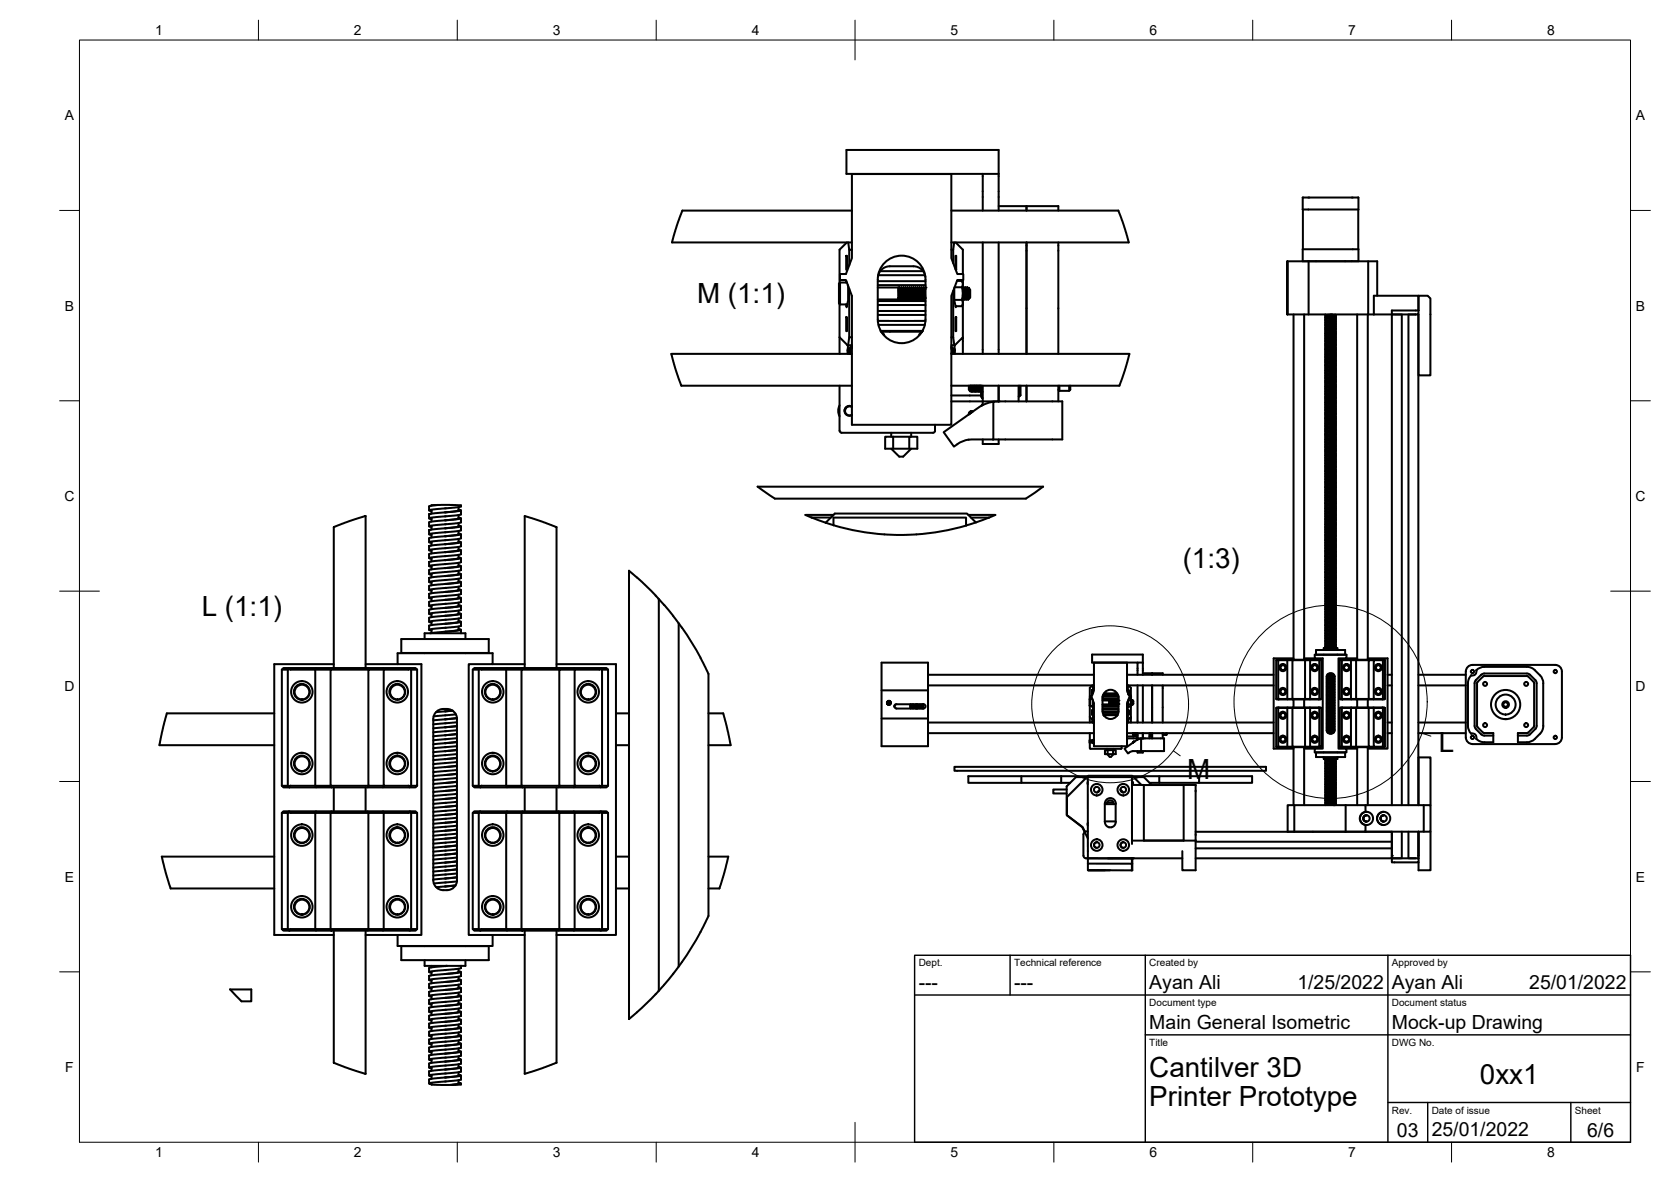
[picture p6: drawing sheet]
<svg xmlns="http://www.w3.org/2000/svg" width="420mm" height="297mm" viewBox="0 0 420 297" stroke-linecap="round" stroke-linejoin="round" font-family="sans-serif">
<defs><g id="words">
<g font-size="7">
<text x="175.3" y="76.2">M (1:1)</text>
<text x="297.4" y="142.9">(1:3)</text>
<text x="50.7" y="154.9">L (1:1)</text>
<text x="361.8" y="188.9">L</text>
<text x="298.5" y="195.9">M</text>
<text x="289" y="270.6">Cantilver 3D</text>
<text x="372.1" y="272.3">0xx1</text>
<text x="289" y="278.1">Printer Prototype</text>
</g>
<g font-size="4.9">
<text x="231" y="248.5">---</text>
<text x="255" y="248.5">---</text>
<text x="289" y="248.5">Ayan Ali</text>
<text x="326.2" y="248.5">1/25/2022</text>
<text x="350" y="248.5">Ayan Ali</text>
<text x="384.5" y="248.5">25/01/2022</text>
<text x="289" y="258.6">Main General Isometric</text>
<text x="350" y="258.6">Mock-up Drawing</text>
<text x="351.3" y="285.7">03</text>
<text x="360" y="285.5">25/01/2022</text>
<text x="399.1" y="285.7">6/6</text>
</g>
<g font-size="3.5">
<text x="39" y="8.8">1</text>
<text x="89" y="8.8">2</text>
<text x="139" y="8.8">3</text>
<text x="189" y="8.8">4</text>
<text x="239" y="8.8">5</text>
<text x="289" y="8.8">6</text>
<text x="339" y="8.8">7</text>
<text x="389" y="8.8">8</text>
<text x="16.3" y="30.2">A</text>
<text x="411.3" y="30.2">A</text>
<text x="16.3" y="78">B</text>
<text x="411.3" y="78">B</text>
<text x="16.2" y="125.9">C</text>
<text x="411.2" y="125.9">C</text>
<text x="16.2" y="173.7">D</text>
<text x="411.2" y="173.7">D</text>
<text x="16.3" y="221.6">E</text>
<text x="411.3" y="221.6">E</text>
<text x="16.4" y="269.4">F</text>
<text x="411.4" y="269.4">F</text>
<text x="39" y="290.8">1</text>
<text x="89" y="290.8">2</text>
<text x="139" y="290.8">3</text>
<text x="189" y="290.8">4</text>
<text x="239" y="290.8">5</text>
<text x="289" y="290.8">6</text>
<text x="339" y="290.8">7</text>
<text x="389" y="290.8">8</text>
</g>
<g font-size="2.5">
<text x="231" y="242.9">Dept.</text>
<text x="255" y="242.9">Technical reference</text>
<text x="289" y="242.9">Created by</text>
<text x="350" y="242.9">Approved by</text>
<text x="289" y="252.8">Document type</text>
<text x="350" y="252.8">Document status</text>
<text x="289" y="262.9">Title</text>
<text x="350" y="262.9">DWG No.</text>
<text x="350" y="279.9">Rev.</text>
<text x="360" y="279.9">Date of issue</text>
<text x="396" y="279.9">Sheet</text>
</g>
</g></defs>
<!-- layer: Visible -->
<g fill="none" stroke="#000" stroke-width=".51">
<path d="M212.8 37.7h38.3v6h-38.3zM214.2 52.9h-42.6l-1.5 4-1.1 4h45.2M214.2 43.7h25v21.2l1.5 4h1.5v1.5h-1.5l-1.5 4v32.4h-25v-32.4l-1.5-4h-1.5v-1.5h1.5l1.5-4zM239.2 52.9h42l1.5 4 1.1 4h-44.6M247.1 43.7v9.2M251.1 51.8h15v1.1M251.1 43.7v9.2M258.1 51.8v1.1M327.6 52.6h14v-3h-14v16h14v-3h-14M341.5 52.6v10M211.1 76.4v8.4M211.2 71a2.35 2.35 0 0 0-.3 1.9v1.7a2.35 2.35 0 0 0 .3 1.9"/>
<path d="M211.2 71v5.5M211.2 71h1.7M211.2 76.5h1.8M212.8 79.7h.2v3.5h-.2zM212.8 64.3h.2v3.5h-.2zM212.8 70.6l-.1 .4M212.9 60.9l-1.8 1.8v8.4M213.2 71.6l.1 3.9-.4 1.7-.2-.7M213.3 60.9l.2 1.8M213.5 72.6v12.2l-.2 1.9M214.2 62.7h-.7v4M220.7 72.2h5.2"/>
<path d="M220.7 75.3h5.3M220.8 69.6a2.99 2.99 0 0 1 2.9-2.7h6a2.99 2.99 0 0 1 3 2.7M225.9 72.2v2.7M225.9 74.9l.1 .4M225.9 72.2l.1 2.9-.1-.2M226 72.6l.1-.4 .3 3.1-.2-.4M226 72.6l.2 2.3M226 72.9l.1 2M226.1 72.2h.1M226.1 74.9h.1M226.1 74.9l-.1 .4M226.2 72.2l.2 3.1 .3-.4"/>
<path d="M226.2 72.2l.2 .4M226.4 72.6l.3 2.3M226.4 72.6h.1M226.6 72.2l.3 3.1M226.6 72.2l-.2 .4M226.7 74.9l.2 .4M226.7 72.2l.2 .4M226.9 75.3h.1M226.9 72.6h.1M226.9 72.6l.2 2.3M226.9 72.6l.3 2.3M227.1 72.2l.3 3.1"/>
<path d="M227.1 72.2h.1M227.1 74.9h.1M227.1 72.2l-.2 .4M227.1 74.9l-.2 .4M227.2 72.2l.3 3.1M227.2 72.2l.2 .4M227.2 74.9l.2 .4M227.4 72.6l.2 2.3M227.4 75.3h.1M227.4 72.6h.1M227.5 72.6l.2 2.3M227.6 72.2l.3 3.1"/>
<path d="M227.6 72.2l-.1 .4M227.6 72.2h.1M227.6 74.9h.1M227.6 74.9l-.1 .4M227.7 74.9l.2 .4M227.7 72.2l.2 3.1 .2-.4M227.7 72.2l.2 .4M227.9 75.3h.1M227.9 72.6l.2 2.3M227.9 72.6h.1M227.9 72.6l.3 2.3M228.1 72.2l.3 3.1"/>
<path d="M228.1 72.2h.1M228.1 74.9h.1M228.1 72.2l-.2 .4M228.2 72.2l.3 3.1M228.2 72.2l.2 .4M228.2 74.9l.2 .4M228.4 72.6l.2 2.3M228.4 75.3h.1M228.4 72.6h.1M228.5 72.6l.2 2.3M228.6 72.2l.3 3.1M228.6 72.2h.1"/>
<path d="M228.6 74.9h.1M228.6 72.2l-.1 .4M228.6 74.9l-.1 .4M228.7 74.9l.2 .4M228.7 72.2l.3 3.1M228.7 72.2l.2 .4M228.9 72.6l.2 2.3M228.9 75.3h.1M228.9 72.6h.1M229 72.6l.2 2.3M229.1 72.2l.3 3.1M229.1 72.2h.1"/>
<path d="M229.1 74.9h.1M229.1 72.2l-.2 .4M229.2 74.9l-.2 .4M229.2 72.2l.3 3.1M229.2 74.9l.2 .4M229.2 72.2l.2 .4M229.4 75.3h.1M229.4 72.6h.1M229.4 72.6l.2 2.3M229.4 72.6l.3 2.3M229.6 72.2l.3 3.1M229.6 72.2h.1"/>
<path d="M229.6 74.9h.1M229.6 72.2l-.2 .4M229.6 74.9l-.1 .4M229.7 72.2l.3 3.1M229.7 74.9l.2 .4M229.7 72.2l.2 .4M229.9 72.6l.2 2.3M229.9 75.3h.1M229.9 72.6h.1M230 72.6l.2 2.3M230.1 72.2l.3 3.1M230.1 72.2l-.1 .4"/>
<path d="M230.1 72.2h.1M230.1 74.9h.1M230.1 74.9l-.1 .4M230.2 74.9l.2 .4M230.2 72.2l.3 3.1M230.2 72.2l.2 .4M230.4 72.6l.2 2.3M230.4 75.3h.1M230.4 72.6h.1M230.4 72.6l.3 2.3M230.6 72.2l.3 3.1M230.6 72.2h.1"/>
<path d="M230.6 74.9h.1M230.6 72.2l-.2 .4M230.7 74.9l-.2 .4M230.7 72.2l.2 3.1M230.7 74.9l.2 .4M230.7 72.2l.2 .4M230.9 75.3h.1M230.9 72.6h.1M230.9 72.6l.2 2.3M230.9 72.6l.3 2.3M231.1 72.2l.3 3.1M231.1 72.2h.1"/>
<path d="M231.1 74.9h.1M231.1 72.2l-.2 .4M231.1 74.9l-.2 .4M231.2 72.2l.3 3.1M231.2 74.9l.2 .4M231.2 72.2l.2 .4M231.4 72.6l.2 2.3M231.4 75.3h.1M231.4 72.6h.1M231.5 72.6l.2 2.3M231.6 72.2l.3 3.1M231.6 72.2l-.1 .4"/>
<path d="M231.6 72.2h.1M231.6 74.9h.1M231.6 74.9l-.1 .4M231.7 74.9l.2 .4M231.7 72.2l.3 3.1M231.7 72.2l.2 .4M231.9 75.3h.1M231.9 72.6l.2 2.3M231.9 72.6h.1M231.9 72.6l.3 2.3M232.1 68.1h-10.8M232.1 72.2l.3 3.1"/>
<path d="M232.1 72.2h.1M232.1 74.9h.1M232.1 72.2l-.2 .4M232.1 74.9l-.1 .4M232.2 72.2l.3 3.1M232.2 74.9l.2 .4M232.2 72.2l.2 .4M232.4 72.6l.2 2.3M232.4 75.3h.1M232.4 72.6h.1M232.5 72.6l.2 2.3M232.6 69.2h-11.8"/>
<path d="M232.6 72.2l.1 .5M232.6 72.2h.1M232.6 74.9h.1M232.6 72.2l-.1 .4M232.6 74.9l-.1 .4M232.7 74.9h.1M232.7 79.1h-12M232.7 78.2h-12M232.7 76.6h-12M232.7 75.7h-12M232.7 71.7h-12M232.7 70.7h-12"/>
<path d="M239.2 62.7h.5M239.7 62.7v3.4M239.7 73.1v11.7M239.9 60.9l-.2 1.8M239.9 72.4v3.1l.4 1.7 .1-.3M239.9 75.4h.1M240 72.2h1.9M240.2 79.7h.2v3.5h-.2zM240.2 67.6v-3.3h.2v3.5h-.1M240.3 60.9l1.8 1.8v6.2M240.6 70.6h1.3M241.9 72.2l.2 1.4-.2 1.8-2-.1"/>
<path d="M241.9 75.4l.2 .7-.2 .8h-1.6M241.9 70.6l.2 .7-.2 .9M241.9 70.6l.2 .4v5.5l-.2 .4M242.1 74.8v.1M242.1 74.1l.1 .8M242.1 70.4v.6M242.1 76.5v8.3M242.1 72.2l.3 3.1M242.1 72.2v.1M242.1 72.2h.1M242.1 74.9h.1M242.1 74.9v.1"/>
<path d="M242.2 74.9l.2 .4M242.2 72.2l.3 3.1M242.2 72.2l.2 .4M242.4 72.6l.2 2.3M242.4 75.3h.1M242.4 72.6h.1M242.5 72.6l.2 2.3M242.6 72.2l.3 3.1M242.6 72.2h.1M242.6 74.9h.1M242.6 72.2l-.2 .4M242.7 74.9l-.2 .4"/>
<path d="M242.7 72.2l.3 3.1M242.7 74.9l.2 .4M242.7 72.2l.2 .4M242.9 75.3h.1M242.9 72.6h.1M242.9 72.6l.2 2.3M243 72.6l.2 2.3M243.1 72.2l.3 3.1M243.1 72.2h.1M243.1 74.9h.1M243.1 72.2l-.1 .4M243.1 74.9l-.1 .4"/>
<path d="M243.2 72.2l.3 3.1M243.2 74.9l.2 .4M243.2 72.2l.2 .4M243.4 72.6l.2 2.3M243.4 75.3h.1M243.4 72.6h.1M243.5 72.6l.2 2.3M243.6 72.3l.1 2.7M243.6 72.3l.3 .5v1.9l-.2 .3M243.6 72.3l-.1 .3M243.6 74.9h.1M243.6 74.9l-.1 .4"/>
<path d="M243.7 74.9v.1M247.1 60.9v28M251.1 60.9v28M258.1 60.9v28zM266.1 60.9v28M323.7 65.7h22.6v8.6M323.7 79h21.7M323.7 79v-13.3v13.3M325.2 79v86.8M327.9 79v86.8M329 65.7v13.3M330.9 65.6v.1"/>
<path d="M333.2 79v.2M333.4 79.2v.3M333.4 79.9v.3M335.1 79l-1.9 .2 .2 .1M335.7 79.2h.2l-2.6 .3-.1 .4M335.7 79l-.1 .3-1 .1M335.7 79.6v.3l-1.1 .2M335.7 79.8l.2 .1-2.6 .3-.1 .4M335.9 79.2l-.1 .4-2.6 .3 .2 .1M335.9 79.9l-.1 .4-2.6 .2 .2 .1M338.2 65.6v.1M341.2 79v86.8"/>
<path d="M343.9 79v86.8M344 65.7v13.3M352.5 79v123.3M354.1 79v123.3M356.6 79v123.3M356.7 78v-3.7h2.3l.7 .7v19.3h-3v-15.3M356.7 78h-6.7v124.3M356.7 78v1h-11.3M356.7 78v-3.7h-11.3v4.7M211.1 96.9v11.3l.3 .5 23.2 .1 .5-.3v-.3v-1.4M211.1 84.8v4.1M211.1 84.8l2 1.9"/>
<path d="M213.1 86.7v.1M213.1 86.7h1.1M213.1 86.8v2.1M213.5 84.8h.7M213.9 87.3l-.5 .7 .2 .9M214.2 87.5l-.4 .7 .3 .7M214.2 88.9h-45.4l1.1 4 1.4 4h42.9M214.2 87.4a.91 .91 0 0 0-.2 1.5M214.2 87.2l-.4 .3-.2 .5 .3 .9M214.2 87.1a1.25 1.25 0 0 0-.8 1l.1 .8M220.7 80.2v-10a6 6 0 0 1 6-6 6 6 0 0 1 6 6v10M220.7 80.2a6 6 0 0 0 6 6 6 6 0 0 0 6-6"/>
<path d="M222.3 84.1l-.9-1a1.12 1.12 0 0 0 1.3 .3h8.7a.43 .43 0 0 0 .6-.3l-.9 1M232 83.1h-10.5M232.6 81.6h-11.7M232.7 80.7h-12M239.2 88.9h44.8l-1.1 4-1.4 4h-42.3M239.2 87.4l.3 .3a1.04 1.04 0 0 1 0 1.2M239.2 87.3a1.25 1.25 0 0 1 .6 1.2M239.2 87.2l.4 .4 .2 .5M239.2 86.7h.9v1.4M239.2 99.4h7.5M239.2 84.8h.5M239.2 87.7a.84 .84 0 0 1 0 1.1"/>
<path d="M239.7 84.8l.2 1.9M239.9 88.1l-.2 .8M240.1 86.7l2-1.9v4.1M240.1 88.1v.8M243.6 96.9v1l.3 .4 .2-.1M243.9 96.9v1.4M244 96.9l.1 1.3M244 96.9l.2 1.5M244.1 98.2h.1M244.2 98.4l-.1-1.5 .2 1.5M244.2 98.4h.1M244.3 96.9l.1 1.3"/>
<path d="M244.3 96.9l.3 1.5M244.4 98.2h.1M244.4 98.2l-.1 .2M244.5 96.9l.1 1.5M244.5 96.9l.1 1.5 .2-.2M244.6 98.4h.1M244.7 96.9l.1 1.3M244.7 96.9l.2 1.5M244.8 98.2h.1M244.8 96.9l.1 1.5M244.9 96.9l.1 1.5M244.9 98.4h.1"/>
<path d="M245.1 98.2l-.1-1.3 .3 1.5M245.1 98.2h.1M245.1 98.2l-.1 .2M245.2 96.9l.1 1.5M245.3 98.4h.1M245.4 96.9v1.3M245.4 96.9l.2 1.5M245.4 98.2h.1M245.4 98.2l-.1 .2M245.5 96.9l.1 1.5M245.6 96.9l.1 1.5M245.6 98.4h.1"/>
<path d="M245.8 98.2l-.1-1.3 .3 1.5M245.8 98.2h.1M245.8 98.2l-.1 .2M245.9 96.9l.1 1.5M246 98.4h.1M246.1 96.9v1.3M246.1 96.9l.2 1.5M246.1 98.2h.1M246.1 98.2l-.1 .2M246.2 96.9l.1 1.5M246.3 96.9l.1 1.5M246.3 98.4h.1"/>
<path d="M246.5 98.2l-.1-1.3 .3 1.5M246.5 98.2h.1M246.5 98.2l-.1 .2M246.6 96.9l.1 1.5M247 98.5l-.3 .5a.91 .91 0 0 0 .4 1M247.1 98.5l-.2-.3-.2-1.3v2.7l.3 .4M247.1 96.9v4.9M251.1 96.9v4zM256.1 96.9v4M256.3 96.9v2.7M256.6 96.9v.9a2.24 2.24 0 0 1-.3 1.8h-.2M258.1 96.9v4"/>
<path d="M266.1 96.9v4M266.1 97.9l.3 .3M266.4 96.9v1.3M268.8 96.9v1.3M269.1 96.9v1l-.3 .3h-2.4M333.4 80.6v.2M333.4 81.2v.3M333.4 81.9v.3M333.4 82.6v.2M333.4 83.2v.3M333.4 83.9v.3M333.4 84.6v.2"/>
<path d="M333.4 85.2v.3M333.4 85.9v.3M333.4 86.6v.2M333.4 87.2v.3M333.4 87.9v.3M333.4 88.6v.2M333.4 89.2v.3M333.4 89.9v.3M333.4 90.6v.2M333.4 91.2v.3M333.4 91.9v.3M333.4 92.6v.2"/>
<path d="M333.4 93.2v.3M333.4 93.9v.3M333.4 94.6v.2M333.4 95.2v.3M333.4 95.9v.3M333.4 96.6v.2M333.4 97.2v.3M333.4 97.9v.3M333.4 98.6v.2M333.4 99.2v.3M333.4 99.9v.3M335.7 80.3l-.1 .3-1 .1"/>
<path d="M335.7 80.5l.2 .1-2.6 .3-.1 .3M335.7 80.9v.4l-1.1 .1M335.7 81.2h.2l-2.6 .3-.1 .4M335.7 81.6l-.1 .3-1 .2M335.7 81.8l.2 .1-2.6 .3-.1 .4M335.7 82.5l.2 .1-2.6 .3-.1 .3M335.7 82.6l-1.1 .1M335.7 83l-.1 .3-1 .1M335.7 83.2h.2l-2.6 .3-.1 .4M335.7 83.6v.3l-1.1 .2M335.7 83.8l.2 .1-2.6 .3-.1 .4M335.7 84.3l-.1 .3-1 .1"/>
<path d="M335.7 84.5l.2 .1-2.6 .3-.1 .3M335.7 84.9v.4l-1.1 .1M335.7 85.2h.2l-2.6 .3-.1 .4M335.7 85.8l.2 .1-2.6 .3-.1 .4M335.7 85.6l-.1 .3-1 .2M335.7 86.3v.3l-1.1 .1M335.7 86.5l.2 .1-2.6 .3-.1 .3M335.7 87l-.1 .3-1 .1M335.7 87.2h.2l-2.6 .3-.1 .4M335.7 87.9l-1.1 .2M335.7 87.8l.2 .1-2.6 .3-.1 .4M335.7 88.3l-.1 .3-1 .1"/>
<path d="M335.7 88.5l.2 .1-2.6 .3-.1 .3M335.7 89.2h.2l-2.6 .3-.1 .4M335.7 89.2l-1.1 .2M335.7 89.6l-.1 .3-1 .2M335.7 89.8l.2 .1-2.6 .3-.1 .4M335.7 90.3v.3l-1.1 .1M335.7 90.5l.2 .1-2.6 .3-.1 .3M335.7 91l-.1 .3-1 .1M335.7 91.2h.2l-2.6 .3-.1 .4M335.7 91.6v.3l-1.1 .2M335.7 91.8l.2 .1-2.6 .3-.1 .4M335.7 92.5l.2 .1-2.6 .3-.1 .3"/>
<path d="M335.7 92.3l-.1 .3-1 .1M335.7 92.9v.4l-1.1 .1M335.7 93.2h.2l-2.6 .3-.1 .4M335.7 93.6l-.1 .3-1 .2M335.7 93.8l.2 .1-2.6 .3-.1 .4M335.7 94.6l-1.1 .1M335.7 94.5l.2 .1-2.6 .3-.1 .3M335.7 95l-.1 .3-1 .1M335.7 95.2h.2l-2.6 .3-.1 .4M335.7 95.8l.2 .1-2.6 .3-.1 .4M335.7 95.9l-1.1 .2M335.7 96.3l-.1 .3-1 .1"/>
<path d="M335.7 96.5l.2 .1-2.6 .3-.1 .3M335.7 97v.3l-1.1 .1M335.7 97.2h.2l-2.6 .3-.1 .4M335.7 97.6l-.1 .3-1 .2M335.7 97.8l.2 .1-2.6 .3-.1 .4M335.7 98.3v.3l-1.1 .1M335.7 98.5l.2 .1-2.6 .3-.1 .3M335.7 99.2h.2l-2.6 .3-.1 .4M335.7 99l-.1 .3-1 .1M335.7 99.6v.3l-1.1 .2M335.7 99.9h.2l-2.6 .3-.1 .4M335.7 82.3v.3"/>
<path d="M335.7 87.6v.3M335.7 88.9v.3M335.7 94.3v.3M335.7 95.6v.3M335.9 80.6l-.1 .3-2.6 .3 .2 .1M335.9 81.2l-.1 .4-2.6 .3 .2 .1M335.9 81.9l-.1 .4-2.6 .3h.2M335.9 82.6l-.1 .3-2.6 .3 .2 .1M335.9 83.2l-.1 .4-2.6 .3 .2 .1M335.9 83.9l-.1 .4-2.6 .2 .2 .1M335.9 84.6l-.1 .3-2.6 .3 .2 .1M335.9 85.2l-.1 .4-2.6 .3 .2 .1"/>
<path d="M335.9 85.9l-.1 .4-2.6 .3h.2M335.9 86.6l-.1 .3-2.6 .3 .2 .1M335.9 87.2l-.1 .4-2.6 .3 .2 .1M335.9 87.9l-.1 .4-2.6 .2 .2 .1M335.9 88.6l-.1 .3-2.6 .3 .2 .1M335.9 89.2l-.1 .4-2.6 .3 .2 .1M335.9 89.9l-.1 .4-2.6 .3h.2M335.9 90.6l-.1 .3-2.6 .3 .2 .1M335.9 91.2l-.1 .4-2.6 .3 .2 .1M335.9 91.9l-.1 .4-2.6 .2 .2 .1M335.9 92.6l-.1 .3-2.6 .3 .2 .1M335.9 93.2l-.1 .4-2.6 .3 .2 .1"/>
<path d="M335.9 93.9l-.1 .4-2.6 .3h.2M335.9 94.6l-.1 .3-2.6 .3 .2 .1M335.9 95.2l-.1 .4-2.6 .3 .2 .1M335.9 95.9l-.1 .4-2.6 .2 .2 .1M335.9 96.6l-.1 .4-2.6 .2 .2 .1M335.9 97.2l-.1 .4-2.6 .3 .2 .1M335.9 97.9l-.1 .4-2.6 .3h.2M335.9 98.6l-.1 .3-2.6 .3 .2 .1M335.9 99.2l-.1 .4-2.6 .3 .2 .1M335.9 99.9l-.1 .4-2.6 .2 .2 .1M211.1 101.9l-.3 1.3 .3 1.4M212.4 102.9v.5"/>
<path d="M212.4 103.4l.1-.6 .4-.5a1.21 1.21 0 0 1 1.3-.2 1.26 1.26 0 0 0-1.9 1.1 1.26 1.26 0 0 0 1.9 1.2M214.2 102.3a1.13 1.13 0 0 0-1.7 .9 1.13 1.13 0 0 0 1.7 1M224.1 112.8l2 2h1l2-2M224.1 108.8v1M224.6 112.8v-3h-2v3h8.1v-3h-2.1v3M224.6 109.8h4M229.1 108.8v1M239.2 100.9h11.9M243.6 104.2l-6.3 4.4 2.6 3.6 .8-.6M243.6 110.5l-1.5 .4-1.4 .7M243.8 103.5l-.2 .6M243.8 103.5l.1 .5"/>
<path d="M243.8 103.5l.1 .1M243.9 103.6h.1M243.9 103.6v.3M244 103.4l.1 .4M244 103.4l-.1 .2M244.1 103.4h.1M244.1 103.4v.4M244.1 103.4l.1 .2M244.2 103.6v.1M244.2 103.6h.1M244.3 103.6v.1M244.4 103.4v.2"/>
<path d="M244.4 103.4h.1M244.4 103.4l-.1 .2M244.4 103.4l.1 .1M247 101.7l-.2 .2M247.1 101.7l-.3 .2M247.1 110.4v1.2h4v-1.2M249.6 101a11.4 11.4 0 0 0-5.5 2.8l-.5 .4M249.8 110.4l-6.2 .1M249.8 101h-.2M251.1 100.9h16v9.5h-17.3M251.1 100.9l-1.3 .1v9.4M333.4 100.6v.2"/>
<path d="M333.4 101.2v.3M333.4 101.9v.3M333.4 102.6v.2M333.4 103.2v.3M333.4 103.9v.3M333.4 104.6v.2M333.4 105.2v.3M333.4 105.9v.3M333.4 106.6v.2M333.4 107.2v.3M333.4 107.9v.3M333.4 108.6v.2"/>
<path d="M333.4 109.2v.3M333.4 109.9v.3M333.4 110.6v.2M333.4 111.2v.3M333.4 111.9v.3M333.4 112.6v.2M333.4 113.2v.3M333.4 113.9v.3M333.4 114.6v.2M333.4 115.2v.3M333.4 115.9v.3M333.4 116.6v.2"/>
<path d="M333.4 117.2v.3M333.4 117.9v.3M333.4 118.6v.2M333.4 119.2v.3M333.4 119.9v.3M335.7 100.3l-.1 .3-1 .1M335.7 100.5l.2 .1-2.6 .3-.1 .3M335.7 101.2l-1.1 .2M335.7 101.2h.2l-2.6 .3-.1 .4M335.7 101.6l-.1 .3-1 .2M335.7 101.8l.2 .1-2.6 .3-.1 .4M335.7 102.5l.2 .1-2.6 .3-.1 .3"/>
<path d="M335.7 102.3v.3l-1.1 .1M335.7 103l-.1 .3-1 .1M335.7 103.2h.2l-2.6 .3-.1 .4M335.7 103.6v.3l-1.1 .2M335.7 103.9h.2l-2.6 .3-.1 .4M335.7 104.3l-.1 .3-1 .1M335.7 104.5l.2 .1-2.6 .3-.1 .3M335.7 105v.3l-1.1 .1M335.7 105.2h.2l-2.6 .3-.1 .4M335.7 105.8l.2 .1-2.6 .3-.1 .4M335.7 105.6l-.1 .3-1 .2M335.7 106.6l-1.1 .1"/>
<path d="M335.7 106.5l.2 .1-2.6 .3-.1 .3M335.7 107l-.1 .3-1 .1M335.7 107.2h.2l-2.6 .3-.1 .4M335.7 107.9l-1.1 .2M335.7 107.9h.2l-2.6 .3-.1 .4M335.7 108.3l-.1 .3-1 .1M335.7 108.5l.2 .1-2.6 .3-.1 .3M335.7 109.2h.2l-2.6 .3-.1 .4M335.7 109v.3l-1.1 .1M335.7 109.6l-.1 .3-1 .2M335.7 109.8l.2 .1-2.6 .3-.1 .4M335.7 110.3v.3l-1.1 .1"/>
<path d="M335.7 110.5l.2 .1-2.6 .3-.1 .3M335.7 111l-.1 .3-1 .1M335.7 111.2h.2l-2.6 .3-.1 .4M335.7 111.6v.3l-1.1 .2M335.7 111.9h.2l-2.6 .3-.1 .4M335.7 112.5l.2 .1-2.6 .3-.1 .3M335.7 112.3l-.1 .3-1 .1M335.7 113.2l-1.1 .2M335.7 113.2h.2l-2.6 .3-.1 .4M335.7 113.6l-.1 .3-1 .2M335.7 113.8l.2 .1-2.6 .3-.1 .4M335.7 114.6l-1.1 .1"/>
<path d="M335.7 114.5l.2 .1-2.6 .3-.1 .3M335.7 115l-.1 .3-1 .1M335.7 115.2h.2l-2.6 .3-.1 .4M335.7 115.9h.2l-2.6 .3-.1 .4M335.7 115.6v.3l-1.1 .2M335.7 116.3l-.1 .3-1 .1M335.7 116.5l.2 .1-2.6 .3-.1 .3M335.7 117v.3l-1.1 .1M335.7 117.2h.2l-2.6 .3-.1 .4M335.7 117.6l-.1 .3-1 .2M335.7 117.8l.2 .1-2.6 .3-.1 .4M335.7 118.3v.3l-1.1 .1"/>
<path d="M335.7 118.5l.2 .1-2.6 .3-.1 .3M335.7 119.2h.2l-2.6 .3-.1 .4M335.7 119l-.1 .3-1 .1M335.7 119.9l-1.1 .2M335.7 119.9h.2l-2.6 .3-.1 .4M335.7 101v.2M335.7 106.3v.3M335.7 107.6v.3M335.7 113v.2M335.7 114.3v.3M335.7 119.6v.3M335.9 100.6l-.1 .4-2.6 .2 .2 .1"/>
<path d="M335.9 101.2l-.1 .4-2.6 .3 .2 .1M335.9 101.9l-.1 .4-2.6 .3h.2M335.9 102.6l-.1 .3-2.6 .3 .2 .1M335.9 103.2l-.1 .4-2.6 .3 .2 .1M335.9 103.9l-.1 .4-2.6 .2 .2 .1M335.9 104.6l-.1 .4-2.6 .2 .2 .1M335.9 105.2l-.1 .4-2.6 .3 .2 .1M335.9 105.9l-.1 .4-2.6 .3h.2M335.9 106.6l-.1 .3-2.6 .3 .2 .1M335.9 107.2l-.1 .4-2.6 .3 .2 .1M335.9 107.9l-.1 .4-2.6 .2 .2 .1M335.9 108.6l-.1 .4-2.6 .2 .2 .1"/>
<path d="M335.9 109.2l-.1 .4-2.6 .3 .2 .1M335.9 109.9l-.1 .4-2.6 .3h.2M335.9 110.6l-.1 .3-2.6 .3 .2 .1M335.9 111.2l-.1 .4-2.6 .3 .2 .1M335.9 111.9l-.1 .4-2.6 .3h.2M335.9 112.6l-.1 .4-2.6 .2 .2 .1M335.9 113.2l-.1 .4-2.6 .3 .2 .1M335.9 113.9l-.1 .4-2.6 .3h.2M335.9 114.6l-.1 .3-2.6 .3 .2 .1M335.9 115.2l-.1 .4-2.6 .3 .2 .1M335.9 115.9l-.1 .4-2.6 .3h.2M335.9 116.6l-.1 .4-2.6 .2 .2 .1"/>
<path d="M335.9 117.2l-.1 .4-2.6 .3 .2 .1M335.9 117.9l-.1 .4-2.6 .3h.2M335.9 118.6l-.1 .3-2.6 .3 .2 .1M335.9 119.2l-.1 .4-2.6 .3 .2 .1M335.9 119.9l-.1 .4-2.6 .3h.2M108.5 127.1l2.3-.2 5.1 .1v.3l-.6 .2-7.4 .7 .6 .2M108.5 128.3v.8M108.5 130.3v.8M108.5 132.3v.8M108.5 134.3v.8M108.5 136.3v.8M108.5 138.3v.8"/>
<path d="M110.1 126.9l-2.2 .3v1.1M115.3 137.4l-.1 .9-3.3 .5M115.3 135.4v.9l-.2 .1-3.2 .4M115.3 133.4l-.1 .9-3.3 .5M115.3 131.4v.9l-.2 .1-3.2 .4M115.3 129.4l-.1 .9-3.3 .5M115.3 139.4v.9l-.2 .1-3.2 .4M115.3 127.4v.9l-.2 .1-3.2 .4M115.3 138.1l.6 .2-7.9 .9-.1 1.1M115.3 136.1l.6 .2-7.9 .9-.1 .1v1M115.3 134.1l.6 .2-7.8 .9-.2 .1v1M115.3 132.1l.6 .2-7.9 .9-.1 .1v1"/>
<path d="M115.3 130.1l.6 .2-7.8 .9-.2 .1v1M115.3 128.1l.6 .2-7.9 .9-.1 .1v1M115.9 138.3v1l-.2 .1-7.8 .8 .6 .2M115.9 136.3v1l-.2 .1-7.8 .8 .6 .2M115.9 134.3v1l-.2 .1-7.8 .8 .6 .2M115.9 132.3v1l-.2 .1-7.8 .8 .6 .2M115.9 130.3v1l-.2 .1-7.8 .8 .6 .2M115.9 128.3v1l-.2 .1-7.8 .8 .6 .2M190.5 122.3h71.8M190.5 122.3l4.3 3M194.8 125.3h63.2M202.5 129.4h7.1"/>
<path d="M202.5 129.4l1.5 .7M204 130.1h4.9M204 130l3.6 1.4M207.6 131.4l2 .6M209.6 132v-1.9h33.3v2M209.6 132a59.2 59.2 0 0 0 33.3 .1M243.5 129.4h6.8l-1.6 .7M244.2 130.1h4.5M245.4 131.3l-2.5 .8M245.4 131.3l-2.3-2.2h-33.2l-2.3 2.3M248.7 130.1l-3.3 1.2M262.3 122.3l-4.3 3"/>
<path d="M333.4 120.6v.2M333.4 121.2v.3M333.4 121.9v.3M333.4 122.6v.2M333.4 123.2v.3M333.4 123.9v.3M333.4 124.6v.2M333.4 125.2v.3M333.4 125.9v.3M333.4 126.6v.2M333.4 127.2v.3M333.4 127.9v.3"/>
<path d="M333.4 128.6v.2M333.4 129.2v.3M333.4 129.9v.3M333.4 130.6v.2M333.4 131.2v.3M333.4 131.9v.3M333.4 132.6v.2M333.4 133.2v.3M333.4 133.9v.3M333.4 134.6v.2M333.4 135.2v.3M333.4 135.9v.3"/>
<path d="M333.4 136.6v.2M333.4 137.2v.3M333.4 137.9v.3M333.4 138.6v.2M333.4 139.2v.3M333.4 139.9v.3M335.7 120.3l-.1 .3-1 .1M335.7 120.5l.2 .1-2.6 .3-.1 .3M335.7 121v.3l-1.1 .1M335.7 121.2h.2l-2.6 .3-.1 .4M335.7 121.6l-.1 .3-1 .2M335.7 121.8l.2 .1-2.6 .3-.1 .4"/>
<path d="M335.7 122.5l.2 .1-2.6 .3-.1 .3M335.7 122.3v.3l-1.1 .1M335.7 123l-.1 .3-1 .1M335.7 123.2h.2l-2.6 .3-.1 .4M335.7 123.6v.3l-1.1 .2M335.7 123.9h.2l-2.6 .3-.1 .4M335.7 124.3l-.1 .3-1 .1M335.7 124.5l.2 .1-2.6 .3-.1 .3M335.7 125.2l-1.1 .2M335.7 125.2l.2 .1-2.6 .2-.1 .4M335.7 125.8l.2 .1-2.6 .3-.1 .4M335.7 125.6l-.1 .3-1 .2"/>
<path d="M335.7 126.6l-1.1 .1M335.7 126.5l.2 .1-2.6 .3-.1 .3M335.7 127l-.1 .3-1 .1M335.7 127.2h.2l-2.6 .3-.1 .4M335.7 127.6v.3l-1.1 .2M335.7 127.9h.2l-2.6 .3-.1 .4M335.7 128.3l-.1 .3-1 .1M335.7 128.5l.2 .1-2.6 .3-.1 .3M335.7 129.2l.2 .1-2.6 .2-.1 .4M335.7 129v.3l-1.1 .1M335.7 129.6l-.1 .3-1 .2M335.7 129.8l.2 .1-2.6 .3-.1 .4"/>
<path d="M335.7 130.3v.3l-1.1 .1M335.7 130.5l.2 .1-2.6 .3-.1 .3M335.7 131l-.1 .3-1 .1M335.7 131.2h.2l-2.6 .3-.1 .4M335.7 131.9l-1.1 .2M335.7 131.9h.2l-2.6 .3-.1 .4M335.7 132.5l.2 .1-2.6 .3-.1 .3M335.7 132.3l-.1 .3-1 .1M335.7 133.2l-1.1 .2M335.7 133.2l.2 .1-2.6 .2-.1 .4M335.7 133.6l-.1 .3-1 .2M335.7 133.8l.2 .1-2.6 .3-.1 .4"/>
<path d="M335.7 134.3v.3l-1.1 .1M335.7 134.5l.2 .1-2.6 .3-.1 .3M335.7 135l-.1 .3-1 .1M335.7 135.2h.2l-2.6 .3-.1 .4M335.7 135.9h.2l-2.6 .3-.1 .4M335.7 135.6v.3l-1.1 .2M335.7 136.3l-.1 .3-1 .1M335.7 136.5l.2 .1-2.6 .3-.1 .3M335.7 137v.3l-1.1 .1M335.7 137.2l.2 .1-2.6 .2-.1 .4M335.7 137.6l-.1 .4-1 .1M335.7 137.8l.2 .1-2.6 .3-.1 .4"/>
<path d="M335.7 138.6l-1.1 .1M335.7 138.5l.2 .1-2.6 .3-.1 .3M335.7 139.2h.2l-2.6 .3-.1 .4M335.7 139l-.1 .3-1 .1M335.7 139.6v.3l-1.1 .2M335.7 139.9h.2l-2.6 .3-.1 .4M335.7 125v.2M335.7 126.3v.3M335.7 131.6v.3M335.7 133v.2M335.7 138.3v.3M335.9 120.6l-.1 .4-2.6 .2 .2 .1"/>
<path d="M335.9 121.2l-.1 .4-2.6 .3 .2 .1M335.9 121.9l-.1 .4-2.6 .3h.2M335.9 122.6l-.1 .3-2.6 .3 .2 .1M335.9 123.2l-.1 .4-2.6 .3 .2 .1M335.9 123.9l-.1 .4-2.6 .3h.2M335.9 124.6l-.1 .4-2.6 .2 .2 .1M335.9 125.2l-.1 .4-2.6 .3 .2 .1M335.9 125.9l-.1 .4-2.6 .3h.2M335.9 126.6l-.1 .3-2.6 .3 .2 .1M335.9 127.2l-.1 .4-2.6 .3 .2 .1M335.9 127.9l-.1 .4-2.6 .3h.2M335.9 128.6l-.1 .4-2.6 .2 .2 .1"/>
<path d="M335.9 129.2l-.1 .4-2.6 .3 .2 .1M335.9 129.9l-.1 .4-2.6 .3h.2M335.9 130.6l-.1 .3-2.6 .3 .2 .1M335.9 131.2l-.1 .4-2.6 .3 .2 .1M335.9 131.9l-.1 .4-2.6 .3h.2M335.9 132.6l-.1 .4-2.6 .2 .2 .1M335.9 133.2l-.1 .4-2.6 .3 .2 .1M335.9 133.9l-.1 .4-2.6 .3h.2M335.9 134.6l-.1 .3-2.6 .3 .2 .1M335.9 135.2l-.1 .4-2.6 .3 .2 .1M335.9 135.9l-.1 .4-2.6 .3h.2M335.9 136.6l-.1 .4-2.6 .2 .2 .1"/>
<path d="M335.9 137.2l-.1 .4-2.6 .3 .2 .1M335.9 137.9l-.1 .4-2.6 .3h.2M335.9 138.6l-.1 .3-2.6 .3 .2 .1M335.9 139.2l-.1 .4-2.6 .3 .2 .1M335.9 139.9l-.1 .4-2.6 .3h.2M108.5 140.3v.8M108.5 142.3v.8M108.5 144.3v.8M108.5 146.3v.8M108.5 148.3v.8M108.5 150.3v.8M108.5 152.3v.8"/>
<path d="M108.5 154.3v.8M108.5 156.3v.8M108.5 158.3v.8M115.3 147.4v.9l-.2 .1-3.2 .4M115.3 145.4l-.1 .9-3.3 .5M115.3 143.4v.9l-.2 .1-3.2 .4M115.3 141.4l-.1 .9-3.3 .5M115.3 157.4l-.1 .9-3.3 .5M115.3 155.4v.9l-.2 .1-3.2 .4M115.3 153.4l-.1 .9-3.3 .5M115.3 151.4v.9l-.2 .1-3.2 .4M115.3 149.4l-.1 .9-3.3 .5"/>
<path d="M115.3 158.1l.6 .2-7.7 .8M115.3 156.1l.6 .2-7.9 .9-.1 .1v1M115.3 154.1l.6 .2-7.9 .9-.1 1.1M115.3 152.1l.6 .2-7.9 .9-.1 .1v1M115.3 150.1l.6 .2-7.9 .9-.1 1.1M115.3 148.1l.6 .2-7.9 .9-.1 .1v1M115.3 146.1l.6 .2-7.9 .9-.1 1.1M115.3 144.1l.6 .2-7.9 .9-.1 .1v1M115.3 142.1l.6 .2-7.9 .9-.1 1.1M115.3 140.1l.6 .2-7.9 .9-.1 .1v1M115.9 156.3v1l-.2 .1-7.8 .8 .6 .2M115.9 154.3v1l-.2 .1-7.8 .8 .6 .2"/>
<path d="M115.9 152.3v1l-.2 .1-7.8 .8 .6 .2M115.9 150.3v1l-.2 .1-7.8 .8 .6 .2M115.9 148.3v1l-.2 .1-7.8 .8 .6 .2M115.9 146.3v1l-.2 .1-7.8 .8 .6 .2M115.9 144.3v1l-.2 .1-7.8 .8 .6 .2M115.9 142.3v1l-.2 .1-7.8 .8 .6 .2M115.9 140.3v1l-.2 .1-7.8 .8 .6 .2M115.9 158.3v.8M164.8 149.7l3.4 3.7 3.2 4.3M164.9 149.7l-3.5-3.5-3.2-2.8v112.7l3.2-2.8 3.5-3.5M165.7 150.5v98.5M170.6 156.6v86.3"/>
<path d="M171.5 157.7a75.2 75.2 0 0 1 6.2 10.8l.4 .8v60.9l-2 4M333.4 140.6v.3M333.4 141.2v.3M333.4 141.9v.3M333.4 142.6v.2M333.4 143.2v.3M333.4 143.9v.3M333.4 144.6v.3M333.4 145.2v.3M333.4 145.9v.3M333.4 146.6v.2M333.4 147.2v.3"/>
<path d="M333.4 147.9v.3M333.4 148.6v.3M333.4 149.2v.3M333.4 149.9v.3M333.4 150.6v.2M333.4 151.2v.3M333.4 151.9v.3M333.4 152.6v.3M333.4 153.2v.3M333.4 153.9v.3M333.4 154.6v.2M333.4 155.2v.3"/>
<path d="M333.4 155.9v.3M333.4 156.6v.3M333.4 157.2v.3M333.4 157.9v.3M333.4 158.6v.2M333.4 159.2v.3M333.4 159.9v.3M335.7 159.9h.2l-2.6 .3-.1 .4M335.7 159.2h.2l-2.6 .3-.1 .4M335.7 159.6v.3l-1.1 .2M335.7 158.5l.2 .1-2.6 .3-.1 .3M335.7 159l-.1 .3-1 .1"/>
<path d="M335.7 157.8l.2 .1-2.6 .3-.1 .4M335.7 158.3v.3l-1.1 .1M335.7 157.2l.2 .1-2.6 .2-.1 .4M335.7 156.5l.2 .1-2.6 .3-.1 .3M335.7 157.6l-.1 .4-1 .1M335.7 155.9h.2l-2.6 .3-.1 .4M335.7 157.2l-1.1 .2M335.7 156.3l-.1 .3-1 .1M335.7 155.2h.2l-2.6 .3-.1 .4M335.7 155.6v.3l-1.1 .2M335.7 154.5l.2 .1-2.6 .3-.1 .3M335.7 155l-.1 .3-1 .1"/>
<path d="M335.7 153.8l.2 .1-2.6 .3-.1 .4M335.7 153.2l.2 .1-2.6 .2-.1 .4M335.7 154.3v.3l-1.1 .1M335.7 152.5l.2 .1-2.6 .3-.1 .3M335.7 153.6l-.1 .4-1 .1M335.7 153v.3l-1.1 .1M335.7 151.9h.2l-2.6 .3-.1 .4M335.7 152.3l-.1 .3-1 .1M335.7 151.2h.2l-2.6 .3-.1 .4M335.7 151.9l-1.1 .2M335.7 150.5l.2 .1-2.6 .3-.1 .3M335.7 149.8l.2 .1-2.6 .3-.1 .4"/>
<path d="M335.7 151l-.1 .3-1 .1M335.7 149.2l.2 .1-2.6 .2-.1 .4M335.7 150.6l-1.1 .1M335.7 149.6l-.1 .4-1 .1M335.7 148.5l.2 .1-2.6 .3-.1 .3M335.7 149v.3l-1.1 .1M335.7 147.9h.2l-2.6 .3-.1 .4M335.7 148.3l-.1 .3-1 .1M335.7 147.2h.2l-2.6 .3-.1 .4M335.7 146.5l.2 .1-2.6 .3-.1 .3M335.7 147.6v.3l-1.1 .2M335.7 147l-.1 .3-1 .1"/>
<path d="M335.7 146.3v.3l-1.1 .1M335.7 140.3l-.1 .3-1 .1M335.7 140.5l.2 .1-2.6 .3-.1 .3M335.7 145.6l-.1 .4-1 .1M335.7 145.8l.2 .1-2.6 .3-.1 .4M335.7 141v.3l-1.1 .1M335.7 141.2l.2 .1-2.6 .2-.1 .4M335.7 145.2l-1.1 .2M335.7 145.2l.2 .1-2.6 .2-.1 .4M335.7 141.6l-.1 .4-1 .1M335.7 141.8l.2 .1-2.6 .3-.1 .4M335.7 142.5l.2 .1-2.6 .3-.1 .3"/>
<path d="M335.7 144.3l-.1 .3-1 .1M335.7 144.5l.2 .1-2.6 .3-.1 .3M335.7 142.3v.3l-1.1 .1M335.7 143.6v.3l-1.1 .2M335.7 143.9h.2l-2.6 .3-.1 .4M335.7 143l-.1 .3-1 .1M335.7 143.2h.2l-2.6 .3-.1 .4M335.7 145v.2M335.7 150.3v.3M335.7 151.6v.3M335.7 157v.2M335.9 159.9v.4l-2.7 .3h.2"/>
<path d="M335.9 159.2l-.1 .4-2.6 .3 .2 .1M335.9 158.6v.3l-2.7 .3 .2 .1M335.9 157.9l-.1 .4-2.6 .3h.2M335.9 157.2v.4l-2.7 .3 .2 .1M335.9 156.6l-.1 .4-2.6 .2 .2 .1M335.9 155.9v.4l-2.7 .3h.2M335.9 155.2l-.1 .4-2.6 .3 .2 .1M335.9 154.6v.3l-2.7 .3 .2 .1M335.9 153.9l-.1 .4-2.6 .3h.2M335.9 153.2v.4l-2.7 .3 .2 .1M335.9 152.6l-.1 .4-2.6 .2 .2 .1M335.9 151.9l-.1 .4-2.6 .3h.2"/>
<path d="M335.9 151.2l-.1 .4-2.6 .3 .2 .1M335.9 150.6l-.1 .3-2.6 .3 .2 .1M335.9 149.9l-.1 .4-2.6 .3h.2M335.9 149.2l-.1 .4-2.6 .3 .2 .1M335.9 148.6l-.1 .4-2.6 .2 .2 .1M335.9 147.9l-.1 .4-2.6 .3h.2M335.9 147.2l-.1 .4-2.6 .3 .2 .1M335.9 146.6l-.1 .3-2.6 .3 .2 .1M335.9 140.6l-.1 .4-2.6 .2 .2 .1M335.9 145.9l-.1 .4-2.6 .3h.2M335.9 141.2l-.1 .4-2.6 .3 .2 .1M335.9 145.2l-.1 .4-2.6 .3 .2 .1"/>
<path d="M335.9 141.9l-.1 .4-2.6 .3h.2M335.9 142.6l-.1 .3-2.6 .3 .2 .1M335.9 144.6l-.1 .4-2.6 .2 .2 .1M335.9 143.9l-.1 .4-2.6 .3h.2M335.9 143.2l-.1 .4-2.6 .3 .2 .1M69 179.3h-27l-1.9 7.9 28.9 .1M70.9 168.3l.4-.4h1.5l-.4 .4zM70.9 168.3v29.2M72.4 168.3v29.2M72.6 168.1l.5 .2M72.8 167.9h6.7M73.1 168.3h6.2"/>
<path d="M79.3 168.3v29.2h-6.2M83.3 167.9h-3.8l-.2 .4M83.9 167.9v-35.4l4-1.6 4-1.2v38.2M83.9 166.9h-14.9v68.1h14.9M91.9 166.9h8.1M92.5 167.9h-9.2l-.2 .4h-3.8M96.3 167.9h-3.8l.1 .4h-9.5v29.2h9.5l-.1 .4h3.8M100 164.2h23.9v2.7h-6v68.1h6v2.7h-23.9v-2.7h6v-68.1h-6zM100.9 160.6h22v3.5h-22zM102.7 168.3h-6.2v29.2h6.2M103 167.9h-6.7l.2 .4h-3.9v29.2h3.9l-.2 .4h6.7M103.2 168.1l-.5 .2"/>
<path d="M103.4 168.3h1.5M104.9 168.3l-.4-.4h-1.5l.4 .4v29.2l-.4 .4h1.5l.4-.4M104.9 168.3v29.2h-1.5M106.8 160.6v-1.5h10.2v1.5M106.8 164.1v.1M109.9 178.7a3.2 3.2 0 0 1 4.9 1.4l.1 41.1a2.71 2.71 0 0 1-3.4 2.5 2.51 2.51 0 0 1-2.6-2.5v-40.5a2.5 2.5 0 0 1 1-2zM111.9 178.8l1.8-.2-4.1 .4M114.6 179.5l-5.6 .5M117 164.1v.1M118.9 168.3l.4-.4h1.5l-.4 .4zM118.9 168.3v29.2M120.4 168.3v29.2"/>
<path d="M120.6 168.1l.5 .2h6.2M120.8 167.9h6.7M123.9 166.9h8M127.3 168.3v29.2l-6.2-.1-.5 .3M131.3 167.9h-3.8l-.2 .4M131.9 167.9v-38.2l4.4 1.4 3.6 1.4v35.4M139.9 166.9h15v68.1h-15M140.5 167.9h-9.2l-.2 .4h-3.8M144.3 167.9h-3.8l.1 .4h-9.5v29.2h9.5l-.1 .4h3.8M151 167.9h-6.7l.2 .4h-3.9v29.2h3.9l-.2 .4h6.7M151.2 168.1l.2 .2v29.2l-.4 .4h1.5l.4-.4M151.2 168.1l-.2-.2h1.5l.4 .4"/>
<path d="M151.2 168.1l-.5 .2h-6.2v29.2l6.2-.1 .5 .3M151.4 168.3h1.5M152.9 168.3v29.2h-1.5M154.9 179.3h3.3M178.1 179.3h3.7l1.9 7.9-5.6 .1M221.7 166.5h11.6v21h-11.6zM221.7 173.5h11.6M223 176.4l.1 .4M223.1 176.3l.3-.2 .4 .1 .2 .3-.1 .5-.5 .1-.3-.3 .3 .3 .4-.1 .1-.3-.1-.4-.5-.1-.2 .5zM223.1 176.9l.4 .2 .4-.2M225 177.1l-.1 .4M225.1 177.1l-.2 .5"/>
<path d="M225.4 178.1h6.8M228.9 177v1M229 177v1M229.4 177v1M229.7 177l-.1 .5 .1 .5M230.1 177.3v.4M230.1 177.2l.4-.2 .4 .2 .1 .3-.1 .3-.7 .2-.2-.3 .6 .3 .3-.5-.4-.4-.3 .2-.1 .3zM230.4 177l-.4 .5 .3 .5M230.7 177l.4 .5-.4 .5M231.3 177l.2 .5-.2 .5M231.6 177v1M232 177v1"/>
<path d="M232.1 177v1M232.2 178a.54 .54 0 0 0 .5-.5 .54 .54 0 0 0-.5-.5h-6.8a.53 .53 0 0 0-.5 .5 .53 .53 0 0 0 .5 .5M233.3 172.2h41.8M233.3 169.6h41.8M274 177.4v2.8M274.1 175.6v1.8M274.1 175.6h.5M274.1 177.4h.6M274.6 178.5v1.2zM274.6 173.4v1.1zM274.6 164.5h12.8v2h-12.8zM274.6 175.5v.1"/>
<path d="M274.6 172.2l-.6 .7v2.7M274.7 175.8l-.1 1.9v-.3M274.7 172.2l.1 .7M274.8 176.1l-.1 4.8M275.1 166.5h8.3v7.1l.5 1.3h.5v.5h-.5l-.5 1.3v10.8h-8.3v-10.8l-.5-1.3h-.6v-.5h.6l.5-1.3zM275.1 172.9h-.3v1.3M277.2 175.4v3.3a2 2 0 0 0 2 2 2 2 0 0 0 2-2v-3.3M277.2 176h1.8M277.2 177h1.8M277.2 175.3a2 2 0 0 1 2-2 2 2 0 0 1 2 2M277.2 175.1a1.01 1.01 0 0 1 1-.9l2 .1a.97 .97 0 0 1 1 .8M277.7 180l-.2-.4h3.5l-.3 .4"/>
<path d="M279 176v.9M279 176.9v.1M279 176.2v.7M279 176l.1 1M279 176l.1 .9M279 176h.1M279 176.9h.1M279.1 176v1M279.1 176.9v.1M279.1 176v.1M279.1 176.1l.1 .8M279.1 177h.1"/>
<path d="M279.1 176.1h.1M279.1 176.1l.2 .9M279.2 176h.1M279.2 176.9l.1 .1M279.2 176.9l-.1 .1M279.2 176l.1 1M279.2 176l.1 .1M279.3 177h.1M279.3 176.1l.1 .8M279.4 176v1M279.4 176h.1M279.4 176.9h.1"/>
<path d="M279.4 176l-.1 .1M279.4 176.9l-.1 .1M279.4 176l.1 1M279.4 176v.1M279.4 176.9v.1M279.4 176.1l.1 .8M279.4 177h.1M279.4 176.1h.1M279.5 176.1v.8M279.5 176l.1 1M279.5 176h.1M279.5 176.9h.1"/>
<path d="M279.5 176v.1M279.5 176.9v.1M279.5 176l.1 .1M279.5 176.9l.1 .1M279.6 176.1l.1 .8M279.6 177h.1M279.6 176.1h.1M279.7 176l.1 1M279.7 176h.1M279.7 176.9h.1M279.7 176l-.1 .1M279.7 176.9l-.1 .1"/>
<path d="M279.7 176.9l.1 .1M279.7 176l.1 .1M279.8 176.1l.1 .8M279.8 177h.1M279.8 176.1h.1M279.9 176l.1 1M279.9 176h.1M279.9 176.9h.1M279.9 176l-.1 .1M279.9 176.9l-.1 .1M279.9 176.9l.1 .1M279.9 176l.1 .1"/>
<path d="M280 176.1v.8M280 177h.1M280 176.1h.1M280 176.1l.1 .8M280 176l.1 1M280 176h.1M280 176.9h.1M280 176v.1M280 176.9v.1M280.1 176v1M280.1 176v.1M280.1 176.9v.1"/>
<path d="M280.1 176.1l.1 .8M280.1 177h.1M280.1 176.1h.1M280.2 176l.1 1M280.2 176h.1M280.2 176.9h.1M280.2 176.9l-.1 .1M280.2 176l-.1 .1M280.2 176l.1 .1M280.2 176.9l.1 .1M280.3 176.1l.1 .8M280.3 177h.1"/>
<path d="M280.3 176.1h.1M280.4 176l.1 1M280.4 176h.1M280.4 176.9h.1M280.4 176l-.1 .1M280.4 176.9l-.1 .1M280.4 176.9v.1M280.4 176l.1 .1M280.5 176.1v.8M280.5 177h.1M280.5 176.1h.1M280.5 176l.1 1"/>
<path d="M280.5 176v.1M280.5 176h.1M280.5 176.9l.1 .1M280.5 176.9v.1M280.6 176l.1 .9M280.6 176v.1M280.6 177h.1M280.6 176.1l.1 .8M280.7 176l.1 1M280.7 176h.1M280.7 176.9h.1M280.7 176l-.1 .1"/>
<path d="M280.7 176.9l.1 .1M280.7 176l.1 .1M280.8 176.1l.1 .8M280.8 177h.1M280.8 176.1h.1M280.9 176v1M280.9 176h.1M280.9 176.9h.1M280.9 176l-.1 .1M280.9 176.9l-.1 .1M280.9 176l.1 1M280.9 176.9v.1"/>
<path d="M280.9 176v.1M280.9 176.1l.1 .8M280.9 177h.1M280.9 176.1h.1M281 176.1l.1 .8M281 179.6h-3.5M281 176l.1 1M281 176h.1M281 176.9h.1M281 176v.1M281 176.9v.1M281 174.7h-3.6"/>
<path d="M281.1 176v1M281.1 176.9v.1M281.1 176v.1M281.1 176.1l.1 .8M281.1 177h.1M281.1 176.1h.1M281.2 179.2h-3.9M281.2 175h-3.9M281.2 176v.2M281.2 176h.1M281.2 176l-.1 .1M281.2 176.9l-.1 .1"/>
<path d="M281.2 178.8h-4M281.2 178.3h-4M281.2 178h-4M281.2 177.5h-4M281.2 177.1h-4M281.2 175.8h-4M281.2 175.5h-4M283.4 172.2h36.9M283.4 169.6h36.9M283.4 172.9h.1M283.5 172.9v1.1M283.5 176.3v3.9"/>
<path d="M283.6 176.1l.2 1.6 .5-.1v-.6M283.6 172.2l-.1 .7M283.7 176h.6M283.7 178.5l.1 1.2zM283.7 174.5l.1-1.1v1.1M283.7 172.2l.7 .7v2M283.9 175.5h.4M284.3 176v1l-.7 .1M284.3 175.5v.5M284.3 175.5v2.1M284.4 176.9h.1M284.4 176.6v.3"/>
<path d="M284.4 176h.1M284.4 175.4v.2M284.4 177.4v2.8M284.4 176l.1 1M284.4 176.9v.1M284.4 176l.1 .1M284.5 176.1v.8M284.5 177h.1M284.5 176.1h.1M284.5 176.1l.1 .9M284.5 176h.1M284.5 176.9l.1 .1"/>
<path d="M284.5 176.9v.1M284.6 176v1M284.6 176v.1M284.6 177h.1M284.6 176.1l.1 .8M284.7 176l.1 1M284.7 176h.1M284.7 176.9h.1M284.7 176l-.1 .1M284.7 176.9l-.1 .1M284.7 176.9l.1 .1M284.7 176l.1 .1"/>
<path d="M284.8 176.1l.1 .8M284.8 177h.1M284.8 176.1h.1M284.9 176.1v.8M284.9 176.9h.1M284.9 176.1h-.1M284.9 176.9l-.1 .1M286 166.5v3.1M286 172.2v9.4M287.4 169.2h5v.4M287.4 166.5v3.1M287.4 172.2v9.4"/>
<path d="M289.7 169.2v.4M289.7 172.2v9.4zM292.4 172.2v9.4M320.9 177.9l.6-.1zM320.9 165.9l.6-.1zM320.9 165.9v9.7M320.9 177.9v9.7M321.4 175.6l.1 .2M321.4 175.6h-.5l.6 .2M321.4 165.9v9.7M321.4 177.9v9.7M321.5 177.8l2.2 .1"/>
<path d="M321.5 165.8l2.2 .1M321.5 177.8h2.2M321.5 175.8h2.2M321.5 165.8h2.2M323.7 177.9v9.7l-2.2 .1M323.7 165.9v9.7l-2.2 .1M325 177.8l-1.3 .1M325 175.8l-1.3-.2 4.4 .2M325 165.8l-1.3 .1M325.2 175.8v2M325.2 165.4h-4.9v22.7h4.9M327.9 175.8v2"/>
<path d="M327.9 165.4h2.7M328.1 177.8l-4.4 .1M328.1 165.8l-4.4 .1M329.4 177.8l-4.4 .1v9.7l4.4 .2M329.4 165.8l-4.4 .1v9.7l4.4 .2M330.6 164.5h8v.9h-2.1v22.7h2.1v1h-8v-1h2v-22.7h-2zM330.9 163.4h7.3v1.1h-7.3zM331.5 177.9h-2.1v9.7h2.1M331.5 165.9h-2.1v9.7h2.1M331.5 175.6l.2 .1M331.6 177.8l-3.5 .1v9.7l3.5 .2M331.6 165.8l-3.5 .1v9.7l3.5 .2"/>
<path d="M331.7 177.8v9.9M331.7 177.8l.5 .1M331.7 165.8v9.9M331.7 165.8l.5 .1M331.7 177.8l-.2 .1M331.7 165.8l-.2 .1M331.7 177.9h.5M331.7 165.9h.5M332.2 177.9v9.7h-.5M332.2 165.9v9.7h-.5M332.2 175.6l-.5 .1M332.8 163.4v-.5h3.5v.5"/>
<path d="M332.8 164.5h.1M333.4 160.6v.3M333.4 161.2v.3M333.4 161.9v.3M333.4 162.6v.2M333.8 169.4l.6-.2a.87 .87 0 0 1 1.2 .8v13.5a1 1 0 0 1-1 .9 1 1 0 0 1-1-.9v-13.5zM334.6 178.7h1l-2 .1M334.6 178.1l1-.1-2 .2M334.6 177.4l1-.1-2 .2M334.6 176.7l1-.1-2 .2M334.6 175.4l1-.1-2 .2M334.6 174.7h1l-2 .1"/>
<path d="M334.6 173.4l1-.1-2 .2M334.6 172.7l1-.1-2 .2M334.6 172.1l1-.1-2 .2M334.6 171.4l1-.1-2 .2M334.6 170.1l1-.1-2 .2M334.6 169.4h.6l-1.4 .1M335.5 169.7l-1.9 .1M335.6 179.3l-2 .2M335.6 179.6l-2 .2M335.6 179l-2 .2M335.6 179.3l-1 .1M335.6 178.3l-2 .2"/>
<path d="M335.6 177.7l-2 .1M335.6 177l-2 .2M335.6 176l-2 .2M335.6 176.3l-2 .2M335.6 175.6l-2 .2M335.6 176l-1 .1M335.6 175l-2 .2M335.6 174l-2 .2M335.6 174.3l-2 .2M335.6 173.7l-2 .1M335.6 173l-2 .2M335.6 174l-1 .1"/>
<path d="M335.6 172.3l-2 .2M335.6 171.6l-2 .2M335.6 170.7l-2 .1M335.6 171l-2 .2M335.6 170.3l-2 .2M335.6 170.6l-1 .1M335.7 162.5l.2 .1-2.6 .3M335.7 161.8l.2 .1-2.6 .3-.1 .4M335.7 162.3v.3l-1.1 .1M335.7 161.2l.2 .1-2.6 .2-.1 .4M335.7 161.6l-.1 .4-1 .1M335.7 160.5l.2 .1-2.6 .3-.1 .3"/>
<path d="M335.7 161v.3l-1.1 .1M335.7 160.3l-.1 .3-1 .1M335.9 161.9l-.1 .4-2.6 .3h.2M335.9 161.2v.4l-2.7 .3 .2 .1M335.9 160.6l-.1 .4-2.6 .2 .2 .1M335.9 162.6v.3M336.3 164.5h.1M336.9 165.9l.6-.1zM336.9 165.9v9.7M336.9 177.9v9.7M337 177.8h.5l-.6 .1zM337.4 175.6l.1 .2"/>
<path d="M337.4 175.6h-.5l.6 .2M337.4 165.9v9.7M337.4 177.9v9.7M337.5 165.8l2.2 .1M337.5 177.8l2.2 .1M337.5 177.8h2.2M337.5 175.8h2.2M337.5 165.8h2.2M338.6 165.4h2.6M339.7 165.9v9.7l-2.2 .1M339.7 177.9v9.7l-2.2 .1M341 175.8l-1.3-.2 4.4 .2"/>
<path d="M341 165.8l-1.3 .1M341 177.8l-1.3 .1M341.2 175.8v2M343.9 165.4h5v22.7h-5M343.9 175.8v2M344.1 165.8l-4.4 .1M344.1 177.8l-4.4 .1M345.4 165.8l-4.4 .1v9.7l4.4 .2M345.4 177.8l-4.4 .1v9.7l4.4 .2M347.6 165.8l-3.5 .1v9.7l3.5 .2M347.6 177.8l-3.5 .1v9.7l3.5 .2M347.7 165.8v9.9"/>
<path d="M347.7 165.8l.5 .1M347.7 177.8v9.9M347.7 177.8l.5 .1M347.7 165.8l-2.3 .1v9.7l2.3 .1M347.7 177.8l-2.3 .1v9.7l2.3 .1M347.7 177.9h.5M347.7 165.9h.5M348.2 165.9v9.7h-.5M348.2 175.6l-.5 .1M348.2 177.9v9.7h-.5M348.9 172.2h1.1M348.9 169.6h1.1"/>
<path d="M356.6 172.2h12M356.6 169.6h12M369.1 171.7v10.7l.3 1.3 .5 .7M369.9 169.7h.1M369.9 169.7l-.7 1.1-.1 .9M369.9 169.7a1.06 1.06 0 0 0 1.3-1.3l1.2-.7 .8-.1h10.7l.9 .1a5.3 5.3 0 0 1 2.4 2l.5 .7 .3 1.3M370.8 171.7v10.7l.3 .8M371.1 170.9l-.3 .8M371.4 171.6v10.9M371.5 171.4l-.1 .2M372.4 169.6l-1.3 1.3M372.4 169.6l.8-.3h11l1.8 1.6 .4 .8"/>
<path d="M372.9 170l-1.4 1.4M384.2 170h-11.3M384.2 170l1.4 1.4M385.6 171.4l.1 11.1-1.5 1.6M386.4 171.7v10.7l-.4 .8M388 171.7v10.7l-.1 .9a5.3 5.3 0 0 1-2 2.4l-.7 .5-.8 .3h-2.7v-2.3h2.3M72.4 197.5l.4 .4M72.4 197.5h-1.5l.4 .4h1.5M72.8 197.9h6.7M73.1 197.4l-.5 .3M83.3 197.9h-3.8l-.2-.4h3.8l.2 .4h9.2M83.9 197.9v6"/>
<path d="M91.9 197.9v6M102.7 197.4l.5 .3M111.9 195.8h.1M114.9 180.4l-3 .4M114.9 188.4l-3 .4M114.9 186.4l-3 .4M114.9 184.4l-3 .4M114.9 182.4l-3 .4M114.9 198.4l-3 .4M114.9 196.4l-3 .4M114.9 194.4l-3 .4M114.9 192.4l-3 .4"/>
<path d="M114.9 190.4l-3 .4M114.9 198.5l-6 .5M114.9 199.5l-6 .5M114.9 196.5l-6 .5M114.9 197.5l-6 .5M114.9 194.5l-6 .5M114.9 195.5l-6 .5M114.9 192.5l-6 .5M114.9 193.5l-6 .5M114.9 190.5l-6 .5M114.9 191.5l-6 .5M114.9 188.5l-6 .5"/>
<path d="M114.9 189.5l-6 .5M114.9 186.5l-6 .5M114.9 187.5l-6 .5M114.9 184.5l-6 .5M114.9 185.5l-6 .5M114.9 182.5l-6 .5M114.9 183.5l-6 .5M114.9 180.5l-6 .5M114.9 181.5l-6 .5M120.4 197.5l.4 .4M120.4 197.5h-1.5l.4 .4h1.5M120.8 197.9h6.7"/>
<path d="M131.3 197.9h-3.8l-.2-.4h3.8l.2 .4h9.2M131.9 197.9v6M139.9 197.9v6M154.9 187.3h3.3M221.7 180.6h11.6M233.3 184.2h41.8M233.3 181.6h41.8M240 192.7h78.3v1h-78.3zM256.8 195.1v1.6h12.3M266.8 195.1h-23.3v1.6h13.3M266.8 195.1h6.7M266.8 195.1v1.6"/>
<path d="M268.2 198.4h-3.4v1h3.4M273.3 195.3h-2.8l-2.3 2.3v7.3l3.9 3 1.4 2.8M273.5 196.5v.6M274 180.2v1.4M274 184.2v3.8M274 180.2l.7 .7M274 185.9v.9M274.4 186.2l.1 .2M274.5 186.1l.6-.1a.41 .41 0 0 0-.7 .3 .41 .41 0 0 0 .7 .4M274.5 186.1v.3M274.7 180.9h.4M274.7 180.9h.1"/>
<path d="M274.7 181.3v.3M274.7 180.9v.4M274.8 181.3l.2-.3-.2 .3 .2 .3M274.8 181.3l.1 .3M274.8 180.2h.3M274.9 181v.6M275.1 186a.37 .37 0 0 0-.6 .3 .37 .37 0 0 0 .6 .4M275.1 181.1l-.2 .1 .1 .4 .1-.5M276.5 198.6l-.7 .6M278.4 189.5l.6 .7h.4l.6-.7M278.4 188.2v.3M278.5 189.5v-1h-.7v1h2.7v-1h-.6v1"/>
<path d="M278.5 188.5h1.4M280 188.2v.3M281.7 198.4l.8 .8M282 187.5l-.1 .7h-7.7l-.2-.2M283.4 181.1l.1 .2v.3M283.4 181l.2 .4M283.4 181l.2 .3M283.4 180.9h.3M283.4 185.6h4M283.4 185.1h2.5M283.4 184.2h36.9M283.4 181.6h36.9"/>
<path d="M283.4 180.2h.1M283.4 181.2v.4M283.5 180.2l.1 .7M283.6 181.3l-.1 .3M283.7 180.9v.4M283.7 180.9l.7-.7v1.4M283.7 181.3v.3M284.6 196.3l.3 .5-.2 .5h2.9v14M284.8 195.1h6.7M284.9 184.2l.1 .4M284.9 186.4l.1 .2zM284.9 186.5v.2"/>
<path d="M284.9 186.5h.1M285 186.4v.1M285 184.6v-.4l.1 .5M285 184.6v-.4v.5M285 186.4l.1 .1M285 186.4l-.1 .1M285 184.6l.1 .1M285 195.3h2.6l2 2M285.1 186.5h.1M285.1 184.2v.5M285.1 184.7h.1M285.1 184.2v.4"/>
<path d="M285.1 186.4v.1M285.1 186.4h.1M285.1 184.6h.1M285.1 184.6v.1M285.1 184.6l.1 .1M285.2 184.2v.5zM285.2 184.7h.1M285.2 184.2v.4zM285.2 184.6v.1M285.2 184.6l.1 .1M285.3 184.7v-.5v.5M285.3 184.7h.1"/>
<path d="M285.3 184.6v-.4l.1 .4M285.3 184.6h.1M285.3 184.6v.1M285.4 184.6v.1M285.4 184.7v-.5v.5M285.4 184.7h.1M285.5 184.2v.4zM285.5 184.6l-.1 .1M285.5 184.6v.1M285.5 184.2v.5zM285.5 184.7h.1M285.6 184.2v.4z"/>
<path d="M285.6 184.6h.1M285.6 184.6l-.1 .1M285.6 184.6v.1M285.6 184.7h.1M285.7 184.6l-.1-.4v.5M285.7 184.6v-.4v.5M285.7 184.6v.1M285.7 184.7h.1M285.8 184.6l-.1-.4 .1 .5M285.8 184.2v.4M285.8 184.6h.1M285.8 184.6v.1"/>
<path d="M285.8 184.6l.1 .1M285.9 184.2v.5M285.9 184.7h.1M286 184.7v.6M286 185.8l-.1 .1M286 184.7l-.1-.5 .1 1.1M286 188.8v.3h1.4v-.3M286 184.2v1.7M286.9 185.6l-1 .3-3.2 2.2 .9 1.2 1.2-.5h2.1M286.9 185.6h.1M287 197.3l-2.3-2.3h-11.1l-5.3 5.3v4.6l3.9 3 .6 1h.7M287.4 185.6h5.3v3.2h-5.8"/>
<path d="M287.4 184.2v1.4zM287.4 185.6h-.5v3.2M287.6 197.3h10M289 184.2v1.4M289.1 196.7h2.4M289.1 184.2v1M289.2 184.2v.8l-.2 .2M289.7 184.2v1.4M292.4 184.2v1.4M292.4 184.6v.1M292.4 184.2v.5M293.3 184.2v.5"/>
<path d="M293.3 184.2v.5h-.9M301.5 195.1h-10v1.6h10M301.5 195.1h13.3v1.6h-13.3zM321.4 187.6l.1 .2M321.4 187.6h-.5l.6 .2M321.5 187.8h2.2M325 187.8l-1.3-.2 4.4 .2M325.2 187.8v14.5M327.9 187.8v14.5M327.9 188.1h2.7M330.9 189.1h7.3v1.2h-7.3zM331.5 187.6l.2 .1"/>
<path d="M332.2 187.6l-.5 .1M332.8 190.3v.4h3.5v-.4M332.8 189.1h.1M333.4 190.7v.1M333.4 191.2v.3M333.4 191.9v.3M333.4 192.6v.3M333.4 193.2v.3M333.4 193.9v.3M333.4 194.6v.2M333.4 195.2v.3M333.4 195.9v.3"/>
<path d="M333.4 196.6v.3M333.4 197.2v.3M333.4 197.9v.3M333.4 198.6v.2M333.4 199.2v.3M333.4 199.9v.3M334.6 190.7h.1l-1.5 .2v.3M334.6 184.1l.8-.1-1.6 .1M334.6 183.4l1-.1-2 .2M334.6 182.1l1-.1-2 .2M334.6 180.1l1-.1-2 .2M335.6 183.6l-2 .2"/>
<path d="M335.6 182.7l-2 .1M335.6 183l-2 .2M335.6 182.3l-2 .2M335.6 182.6l-1 .1M335.6 181.3l-2 .2M335.6 181.7l-2 .1M335.6 180.6l-2 .2M335.6 181l-2 .2M335.6 180.3l-2 .2M335.6 181.3l-1 .1M335.6 180.6l-1 .1M335.7 199.8l.2 .1-2.6 .3-.1 .4"/>
<path d="M335.7 199.2h.2l-2.6 .3-.1 .4M335.7 199.6v.3l-1.1 .2M335.7 198.5l.2 .1-2.6 .3-.1 .3M335.7 199v.3l-1.1 .1M335.7 197.9h.2l-2.6 .3-.1 .4M335.7 198.3v.3l-1.1 .1M335.7 197.2l.2 .1-2.6 .2-.1 .4M335.7 196.5l.2 .1-2.6 .3-.1 .3M335.7 197.6v.3l-1.1 .2M335.7 195.8l.2 .1-2.6 .3-.1 .4M335.7 197v.3l-1.1 .1M335.7 196.3v.3l-1.1 .2"/>
<path d="M335.7 195.2h.2l-2.6 .3-.1 .4M335.7 195.6v.3l-1.1 .2M335.7 194.5l.2 .1-2.6 .3-.1 .3M335.7 195v.3l-1.1 .1M335.7 193.9h.2l-2.6 .3-.1 .4M335.7 193.2l.2 .1-2.6 .2-.1 .4M335.7 194.3v.3l-1.1 .1M335.7 192.5l.2 .1-2.6 .3-.1 .3M335.7 193.6v.3l-1.1 .2M335.7 193v.3l-1.1 .1M335.7 191.8l.2 .1-2.6 .3-.1 .4M335.7 192.3v.3l-1.1 .2"/>
<path d="M335.7 191.2h.2l-2.6 .3-.1 .4M335.7 191.6v.3l-1.1 .2M335.7 191v.3l-1.1 .1M335.9 199.9v.4l-2.7 .3h.2M335.9 199.2l-.1 .4-2.6 .3 .2 .1M335.9 198.6v.3l-2.7 .3 .2 .1M335.9 197.9l-.1 .4-2.6 .3h.2M335.9 197.2v.4l-2.7 .3 .2 .1M335.9 196.6l-.1 .4-2.6 .2 .2 .1M335.9 195.9v.4l-2.7 .3h.2M335.9 195.2l-.1 .4-2.6 .3 .2 .1M335.9 194.6v.3l-2.7 .3 .2 .1"/>
<path d="M335.9 193.9l-.1 .4-2.6 .3h.2M335.9 193.2v.4l-2.7 .3 .2 .1M335.9 192.6l-.1 .4-2.6 .2 .2 .1M335.9 191.9v.4l-2.7 .3h.2M335.9 191.2l-.1 .4-2.6 .3 .2 .1M335.9 190.7l-.2 .3-2.5 .2 .2 .1M336.3 189.1h.1M337.4 187.6l.1 .2M337.4 187.6h-.5l.6 .2M337.5 187.8h2.2M338.6 188.1h2.6M341 187.8l-1.3-.2 4.4 .2"/>
<path d="M341.2 187.8v14.5M343.9 187.8v14.5M348.2 187.6l-.5 .1M348.9 184.2h1.1M348.9 181.6h1.1M356.6 184.2h12M356.6 181.6h12M369.9 184.4h.1M370.2 187h20.9M371.1 183.2l1.3 1.3M371.4 182.5l1.5 1.6M372.4 184.5l.8 .4h2.3"/>
<path d="M372.9 184.1l.3 .1M373.1 184.2h2.4v2.3h-2.7l-.9-.3-.7-.5a1.08 1.08 0 0 0-1.2-1.4M384.2 184.1l-.2 .1M386 183.2l-1.8 1.6-2.5 .1M391.1 187a1.66 1.66 0 0 0 1.6-1.7v-16.5a1.66 1.66 0 0 0-1.6-1.7h-20.9a1.66 1.66 0 0 0-1.6 1.7v16.5a1.7 1.7 0 0 0 1.6 1.7M69 215.3h-28.3l1 4.2 1.2 3.8h26.1M70.9 204.3l.4-.4h1.5l-.4 .4zM70.9 204.3v29.2M72.4 204.3v29.2M72.6 204.1l.5 .2M72.8 203.9h6.7M73.1 204.3h6.2"/>
<path d="M79.3 204.3v29.2h-6.2M83.3 203.9h-3.8l-.2 .4M92.5 203.9h-9.2l-.2 .4h-3.8M96.3 203.9h-3.8l.1 .4h-9.5v29.2h9.5l-.1 .4h3.8M102.7 204.3h-6.2v29.2h6.2M103 203.9h-6.7l.2 .4h-3.9v29.2h3.9l-.2 .4h6.7M103.2 204.1l-.5 .2M103.4 204.3h1.5M104.9 204.3l-.4-.4h-1.5l.4 .4v29.2l-.4 .4h1.5l.4-.4M104.9 204.3v29.2h-1.5M114.9 208.4l-3 .4M114.9 206.4l-3 .4"/>
<path d="M114.9 204.4l-3 .4M114.9 202.4l-3 .4M114.9 200.4l-3 .4M114.9 218.4l-3 .4M114.9 216.4l-3 .4M114.9 214.4l-3 .4M114.9 212.4l-3 .4M114.9 210.4l-3 .4M114.9 218.5l-6 .5M114.9 219.5l-6 .5M114.9 216.5l-6 .5M114.9 217.5l-6 .5"/>
<path d="M114.9 214.5l-6 .5M114.9 215.5l-6 .5M114.9 212.5l-6 .5M114.9 213.5l-6 .5M114.9 210.5l-6 .5M114.9 211.5l-6 .5M114.9 208.5l-6 .5M114.9 209.5l-6 .5M114.9 206.5l-6 .5M114.9 207.5l-6 .5M114.9 204.5l-6 .5M114.9 205.5l-6 .5"/>
<path d="M114.9 202.5l-6 .5M114.9 203.5l-6 .5M114.9 200.5l-6 .5M114.9 201.5l-6 .5M118.9 204.3l.4-.4h1.5l-.4 .4zM118.9 204.3v29.2M120.4 204.3v29.2M120.6 204.1l.5 .2h6.2M120.8 203.9h6.7M127.3 204.3v29.2h-6.2l-.5 .2M131.3 203.9h-3.8l-.2 .4M140.5 203.9h-9.2l-.2 .4h-3.8"/>
<path d="M144.3 203.9h-3.8l.1 .4h-9.5v29.2h9.5l-.1 .4h3.8M151 203.9h-6.7l.2 .4h-3.9v29.2h3.9l-.2 .4h6.7M151.2 204.1l-.5 .2h-6.2v29.2h6.2l.5 .2M151.4 204.3h1.5M152.9 204.3l-.4-.4h-1.5l.4 .4v29.2l-.4 .4h1.5l.4-.4M152.9 204.3v29.2h-1.5M154.9 215.3h3.3M178.1 215.3h5l-1 4.2-1.2 3.8h-2.8M272.8 209.1l-.4 .6v5.3a.67 .67 0 0 0 .7 .7M273.1 215.7h.4M273.5 206.8v.6M273.5 215.7h11.1v1.3l.1-1.3h.4"/>
<path d="M273.5 217l11.1 .1v1.6h-11.1zM273.5 215.7v1.3M275.7 211.7a.71 .71 0 0 0-.6 .7 .71 .71 0 0 0 .7 .7M277.8 206.4h2.7M277.8 202.1h2.7M277.8 201.9v4.7M277.8 201.9a1.35 1.35 0 0 1 1.4-1.3 1.35 1.35 0 0 1 1.3 1.3v4.7a1.37 1.37 0 0 1-1.3 1.3 1.37 1.37 0 0 1-1.4-1.3M277.9 218.7h-4.3h5.5M278.3 202.1a.84 .84 0 0 1 .9-1 .84 .84 0 0 1 .8 1M278.4 201.7h1.5M282.4 211.7a.71 .71 0 0 0-.6 .7 .71 .71 0 0 0 .7 .7M284.6 215.7h-6"/>
<path d="M284.6 212.1v-16.8h-11.1v20.4h23.8M284.6 211.3h16M284.7 217l-.1 1.7M285.1 215.7h.1M287.6 211.2h10M297.6 211.3v-14h3v14M300.6 209h49.4v2.5h-49.4M300.6 211.3v7.4h-3.3v-4.8M300.6 213.2h49.4M325.4 202.3h-1.6v6.7h14.5M330.1 209h.1M333.4 200.6v.3"/>
<path d="M333.4 201.2v.3M333.4 201.9v.3M335.7 201.9h.2l-2.6 .3-.1 .1M335.7 201.2l.2 .1-2.6 .2-.1 .4M335.7 201.6v.3l-1.1 .2M335.7 200.5l.2 .1-2.6 .3-.1 .3M335.7 201v.3l-1.1 .1M335.7 200.3v.3l-1.1 .2M335.7 202.3h.1M335.9 201.9v.4h-.6M335.9 201.2v.4l-2.7 .3 .2 .1M335.9 200.6l-.1 .4-2.6 .2 .2 .1"/>
<path d="M338.3 202.3h-12.9v6.7M338.3 202.3h5v1.7M338.3 202.3v6.7M343.3 207.3v1.7h-5M343.3 202.3h14.7v6.7h-14.7M343.4 204a1.66 1.66 0 0 0-1.5 1.7 1.66 1.66 0 0 0 1.5 1.6M343.4 204a1.66 1.66 0 0 1 1.8 1.7 1.66 1.66 0 0 1-1.8 1.6M343.6 204.9a.79 .79 0 0 0-.8 .8 .79 .79 0 0 0 .8 .8M343.6 204a1.66 1.66 0 0 0-1.7 1.7 1.66 1.66 0 0 0 1.7 1.6M347.9 204a1.66 1.66 0 0 0-1.7 1.7 1.66 1.66 0 0 0 1.7 1.6M347.9 204.9a.79 .79 0 0 0-.8 .8 .79 .79 0 0 0 .8 .8M350 211.5v4.2h-49.4"/>
<path d="M350 215.7h2.2M350 215.7h6.7v1h-6.7zM350 209v6.7M352.5 209v6.7M354.1 209v6.7M354.4 215.7h1.6M356.6 209v6.7M356.6 215h.1M356.7 202.3v-12h3v12M356.7 209v6.7M358 202.3h1.7v6.7h-1.7M359.7 209v9.7h-3v-2"/>
<path d="M72.4 233.5l.4 .4M72.4 233.5h-1.5l.4 .4h1.5M72.8 233.9h6.7M73.1 233.5l-.5 .2M83.3 233.9h-3.8l-.2-.4h3.8l.2 .4h9.2M83.9 233.9v33.2l4 1.5 4 1.3v-36M91.9 235h8.1M100.9 237.8h22v3.5h-22zM102.7 233.5l.5 .2M106.8 237.7v.1M114.5 222.6l-4.8 .4M114.5 222.5l-2.6 .3"/>
<path d="M114.9 221.5l-5.8 .5M114.9 220.4l-3 .4M114.9 220.5l-6 .5M117 237.7v.1M120.4 233.5l.4 .4M120.4 233.5h-1.5l.4 .4h1.5M120.8 233.9h6.7M123.9 235h8M131.3 233.9h-3.8l-.2-.4h3.8l.2 .4h9.2M131.9 233.9v35.9l4.4-1.4 3.6-1.4v-33.1M154.9 223.3h3.3M176.2 234.2l-2.5 4.3-2.2 3.3"/>
<path d="M57.9 248.6l2.8 3h2.5v-2.9h-5.4M106.8 241.3v1.4h10.2v-1.4M108.5 242.7v.4M108.5 244.3v.8M108.5 246.3v.8M108.5 248.3v.8M108.5 250.3v.8M108.5 252.3v.8M108.5 254.3v.8M108.5 256.3v.8M108.5 258.3v.8M112.3 242.7l-.4 .1"/>
<path d="M112.4 242.7l-4.4 .5-.1 1.1M115.3 247.4v.9l-.2 .1-3.2 .4M115.3 245.5l-.1 .8-3.3 .5M115.3 243.4v.9l-.2 .1-3.2 .4M115.3 257.5l-.1 .8-3.3 .5M115.3 255.4v.9l-.2 .1-3.2 .4M115.3 253.5l-.1 .8-3.3 .5M115.3 251.4v.9l-.2 .1-3.2 .4M115.3 249.5l-.1 .8-3.3 .5M115.3 259.4v.9l-.2 .1-3.2 .4M115.3 258.1l.6 .2-7.9 .9-.1 1.1M115.3 256.1l.6 .2-7.9 .9-.1 .1v1"/>
<path d="M115.3 254.1l.6 .2-7.9 .9-.1 1.1M115.3 252.1l.6 .2-7.9 .9-.1 .1v1M115.3 250.1l.6 .2-7.9 .9-.1 1.1M115.3 248.1l.6 .2-7.9 .9-.1 .1v1M115.3 246.1l.6 .2-7.9 .9-.1 1.1M115.3 244.1l.6 .2-7.9 .9-.1 .1v1M115.9 258.3l-.1 1-7.9 1 .6 .1M115.9 256.3v1l-.2 .1-7.8 .8 .6 .3M115.9 254.3l-.1 1-7.9 1 .6 .1M115.9 252.3v1l-.2 .1-7.8 .8 .6 .3M115.9 250.3l-.1 1-7.9 1 .6 .1M115.9 248.3v1l-.2 .1-7.8 .8 .6 .3"/>
<path d="M115.9 246.3l-.1 1-7.9 .9 .6 .2M115.9 244.3v1l-.2 .1-7.8 .8 .6 .3M115.9 242.7v.6l-.3 .1-7.7 .8 .6 .2M167 247.5l-2.2 2.3M171.4 241.8l-4.4 5.6M108.5 272.3v.3l2.3 .1 5.1-.2v-.2M108.5 260.3v.8M108.5 262.3v.8M108.5 264.3v.8M108.5 266.3v.8M108.5 268.3v.8M108.5 270.3v.8"/>
<path d="M115.3 272.1l.6 .2-2.2 .3M115.3 271.4v.9l-2 .3M115.3 267.4v.9l-.2 .1-3.2 .4M115.3 265.5l-.1 .8-3.3 .5M115.3 263.4v.9l-.2 .1-3.2 .4M115.3 261.5l-.1 .8-3.3 .5M115.3 269.5l-.1 .8-3.3 .5M115.3 270.1l.6 .2-7.9 .9-.1 1.1M115.3 268.1l.6 .2-7.9 .9-.1 1.1M115.3 266.1l.6 .2-7.9 .9-.1 1.1M115.3 264.1l.6 .2-7.9 .9-.1 .1v1M115.3 262.1l.6 .2-7.9 .9-.1 1.1"/>
<path d="M115.3 260.1l.6 .2-7.9 .9-.1 .1v1M115.9 270.3l-.1 1-7.9 1 .6 .2M115.9 268.3v1l-.2 .1-7.8 .8 .6 .3M115.9 266.3l-.1 1-7.9 1 .6 .2M115.9 264.3v1l-.2 .1-7.8 .8 .6 .3M115.9 262.3l-.1 1-7.9 1 .6 .2M115.9 260.3v1l-.2 .1-7.8 .8 .6 .3"/>
<circle cx="75.9" cy="173.9" r="2.7"/>
<circle cx="75.9" cy="173.9" r="2"/>
<circle cx="75.9" cy="173.9" r="1.85"/>
<circle cx="99.9" cy="173.9" r="2.7"/>
<circle cx="99.9" cy="173.9" r="2"/>
<circle cx="99.9" cy="173.9" r="1.85"/>
<circle cx="123.9" cy="173.9" r="2.7"/>
<circle cx="123.9" cy="173.9" r="1.85"/>
<circle cx="123.9" cy="173.9" r="2"/>
<circle cx="147.9" cy="173.9" r="2.7"/>
<circle cx="147.9" cy="173.9" r="1.85"/>
<circle cx="147.9" cy="173.9" r="2"/>
<circle cx="223.5" cy="176.6" r=".31"/>
<circle cx="230.5" cy="177.5" r=".31"/>
<circle cx="322.6" cy="179.8" r=".9"/>
<circle cx="322.6" cy="167.8" r=".9"/>
<circle cx="322.6" cy="173.8" r=".9"/>
<circle cx="322.6" cy="167.8" r=".67"/>
<circle cx="322.6" cy="179.8" r=".67"/>
<circle cx="322.6" cy="173.8" r=".67"/>
<circle cx="322.6" cy="173.8" r=".62"/>
<circle cx="322.6" cy="179.8" r=".62"/>
<circle cx="322.6" cy="167.8" r=".62"/>
<circle cx="330.6" cy="167.8" r=".9"/>
<circle cx="330.6" cy="173.8" r=".9"/>
<circle cx="330.6" cy="179.8" r=".9"/>
<circle cx="330.6" cy="167.8" r=".67"/>
<circle cx="330.6" cy="179.8" r=".67"/>
<circle cx="330.6" cy="173.8" r=".67"/>
<circle cx="330.6" cy="179.8" r=".62"/>
<circle cx="330.6" cy="173.8" r=".62"/>
<circle cx="330.6" cy="167.8" r=".62"/>
<circle cx="338.6" cy="179.8" r=".9"/>
<circle cx="338.6" cy="167.8" r=".9"/>
<circle cx="338.6" cy="173.8" r=".9"/>
<circle cx="338.6" cy="173.8" r=".62"/>
<circle cx="338.6" cy="179.8" r=".62"/>
<circle cx="338.6" cy="167.8" r=".62"/>
<circle cx="338.6" cy="167.8" r=".67"/>
<circle cx="338.6" cy="173.8" r=".67"/>
<circle cx="338.6" cy="179.8" r=".67"/>
<circle cx="346.6" cy="167.8" r=".9"/>
<circle cx="346.6" cy="173.8" r=".9"/>
<circle cx="346.6" cy="179.8" r=".9"/>
<circle cx="346.6" cy="167.8" r=".67"/>
<circle cx="346.6" cy="179.8" r=".67"/>
<circle cx="346.6" cy="173.8" r=".67"/>
<circle cx="346.6" cy="173.8" r=".62"/>
<circle cx="346.6" cy="179.8" r=".62"/>
<circle cx="346.6" cy="167.8" r=".62"/>
<circle cx="370.2" cy="168.8" r=".41"/>
<circle cx="373.4" cy="171.9" r=".5"/>
<circle cx="378.6" cy="177.1" r=".58"/>
<circle cx="378.6" cy="177.1" r=".84"/>
<circle cx="378.6" cy="177.1" r="2.51"/>
<circle cx="378.6" cy="177.1" r="3.7"/>
<circle cx="383.7" cy="171.9" r=".5"/>
<circle cx="391.1" cy="168.8" r=".41"/>
<circle cx="75.9" cy="191.9" r="2.7"/>
<circle cx="75.9" cy="191.9" r="2"/>
<circle cx="75.9" cy="191.9" r="1.85"/>
<circle cx="99.9" cy="191.9" r="2.7"/>
<circle cx="99.9" cy="191.9" r="2"/>
<circle cx="99.9" cy="191.9" r="1.85"/>
<circle cx="123.9" cy="191.9" r="2.7"/>
<circle cx="123.9" cy="191.9" r="1.85"/>
<circle cx="123.9" cy="191.9" r="2"/>
<circle cx="147.9" cy="191.9" r="2.7"/>
<circle cx="147.9" cy="191.9" r="1.85"/>
<circle cx="147.9" cy="191.9" r="2"/>
<circle cx="275.8" cy="198.5" r=".71"/>
<circle cx="275.8" cy="198.5" r="1.45"/>
<circle cx="282.4" cy="198.5" r=".71"/>
<circle cx="282.4" cy="198.5" r="1.45"/>
<circle cx="322.6" cy="185.8" r=".9"/>
<circle cx="322.6" cy="185.8" r=".67"/>
<circle cx="322.6" cy="185.8" r=".62"/>
<circle cx="330.6" cy="185.8" r=".9"/>
<circle cx="330.6" cy="185.8" r=".67"/>
<circle cx="330.6" cy="185.8" r=".62"/>
<circle cx="338.6" cy="185.8" r=".9"/>
<circle cx="338.6" cy="185.8" r=".62"/>
<circle cx="338.6" cy="185.8" r=".67"/>
<circle cx="346.6" cy="185.8" r=".9"/>
<circle cx="346.6" cy="185.8" r=".67"/>
<circle cx="346.6" cy="185.8" r=".62"/>
<circle cx="370.2" cy="185.3" r=".41"/>
<circle cx="373.4" cy="182.2" r=".5"/>
<circle cx="383.7" cy="182.2" r=".5"/>
<circle cx="391.1" cy="185.3" r=".41"/>
<circle cx="75.9" cy="209.9" r="2.7"/>
<circle cx="75.9" cy="209.9" r="2"/>
<circle cx="75.9" cy="209.9" r="1.85"/>
<circle cx="99.9" cy="209.9" r="2.7"/>
<circle cx="99.9" cy="209.9" r="2"/>
<circle cx="99.9" cy="209.9" r="1.85"/>
<circle cx="123.9" cy="209.9" r="2.7"/>
<circle cx="123.9" cy="209.9" r="2"/>
<circle cx="123.9" cy="209.9" r="1.85"/>
<circle cx="147.9" cy="209.9" r="2.7"/>
<circle cx="147.9" cy="209.9" r="1.85"/>
<circle cx="147.9" cy="209.9" r="2"/>
<circle cx="275.8" cy="212.4" r="1.45"/>
<circle cx="275.8" cy="212.4" r=".71"/>
<circle cx="282.4" cy="212.4" r=".71"/>
<circle cx="282.4" cy="212.4" r="1.45"/>
<circle cx="343.6" cy="205.7" r=".79"/>
<circle cx="347.9" cy="205.7" r=".79"/>
<circle cx="347.9" cy="205.7" r="1.66"/>
<circle cx="75.9" cy="227.9" r="2.7"/>
<circle cx="75.9" cy="227.9" r="2"/>
<circle cx="75.9" cy="227.9" r="1.85"/>
<circle cx="99.9" cy="227.9" r="2.7"/>
<circle cx="99.9" cy="227.9" r="2"/>
<circle cx="99.9" cy="227.9" r="1.85"/>
<circle cx="123.9" cy="227.9" r="2.7"/>
<circle cx="123.9" cy="227.9" r="2"/>
<circle cx="123.9" cy="227.9" r="1.85"/>
<circle cx="147.9" cy="227.9" r="2.7"/>
<circle cx="147.9" cy="227.9" r="1.85"/>
<circle cx="147.9" cy="227.9" r="2"/>
</g>
<g fill="#000">
<circle cx="232.7" cy="72.2" r=".25"/>
<circle cx="334.6" cy="79.1" r=".25"/>
<circle cx="334.6" cy="79.7" r=".25"/>
<circle cx="334.6" cy="79.4" r=".25"/>
<circle cx="350" cy="79" r=".25"/>
<circle cx="334.6" cy="88.1" r=".25"/>
<circle cx="334.6" cy="80.4" r=".25"/>
<circle cx="334.6" cy="83.1" r=".25"/>
<circle cx="334.6" cy="87.7" r=".25"/>
<circle cx="334.6" cy="90.4" r=".25"/>
<circle cx="334.6" cy="91.7" r=".25"/>
<circle cx="334.6" cy="93.1" r=".25"/>
<circle cx="334.6" cy="93.7" r=".25"/>
<circle cx="334.6" cy="94.4" r=".25"/>
<circle cx="334.6" cy="81.4" r=".25"/>
<circle cx="334.6" cy="82.7" r=".25"/>
<circle cx="334.6" cy="87.4" r=".25"/>
<circle cx="334.6" cy="92.1" r=".25"/>
<circle cx="334.6" cy="98.7" r=".25"/>
<circle cx="334.6" cy="81.7" r=".25"/>
<circle cx="334.6" cy="83.7" r=".25"/>
<circle cx="334.6" cy="85.7" r=".25"/>
<circle cx="334.6" cy="86.4" r=".25"/>
<circle cx="334.6" cy="87.1" r=".25"/>
<circle cx="334.6" cy="88.4" r=".25"/>
<circle cx="334.6" cy="89.1" r=".25"/>
<circle cx="334.6" cy="89.7" r=".25"/>
<circle cx="334.6" cy="91.1" r=".25"/>
<circle cx="334.6" cy="92.4" r=".25"/>
<circle cx="334.6" cy="95.1" r=".25"/>
<circle cx="334.6" cy="96.4" r=".25"/>
<circle cx="334.6" cy="97.1" r=".25"/>
<circle cx="334.6" cy="97.7" r=".25"/>
<circle cx="334.6" cy="99.1" r=".25"/>
<circle cx="334.6" cy="99.7" r=".25"/>
<circle cx="334.6" cy="80.1" r=".25"/>
<circle cx="334.6" cy="82.1" r=".25"/>
<circle cx="334.6" cy="83.4" r=".25"/>
<circle cx="334.6" cy="84.1" r=".25"/>
<circle cx="334.6" cy="84.7" r=".25"/>
<circle cx="334.6" cy="85.4" r=".25"/>
<circle cx="334.6" cy="86.7" r=".25"/>
<circle cx="334.6" cy="89.4" r=".25"/>
<circle cx="334.6" cy="90.1" r=".25"/>
<circle cx="334.6" cy="91.4" r=".25"/>
<circle cx="334.6" cy="92.7" r=".25"/>
<circle cx="334.6" cy="95.4" r=".25"/>
<circle cx="334.6" cy="96.1" r=".25"/>
<circle cx="334.6" cy="96.7" r=".25"/>
<circle cx="334.6" cy="97.4" r=".25"/>
<circle cx="334.6" cy="99.4" r=".25"/>
<circle cx="334.6" cy="81.1" r=".25"/>
<circle cx="334.6" cy="82.4" r=".25"/>
<circle cx="334.6" cy="95.7" r=".25"/>
<circle cx="334.6" cy="98.4" r=".25"/>
<circle cx="334.6" cy="80.7" r=".25"/>
<circle cx="334.6" cy="86.1" r=".25"/>
<circle cx="334.6" cy="88.7" r=".25"/>
<circle cx="334.6" cy="90.7" r=".25"/>
<circle cx="334.6" cy="93.4" r=".25"/>
<circle cx="334.6" cy="94.7" r=".25"/>
<circle cx="334.6" cy="98.1" r=".25"/>
<circle cx="334.6" cy="84.4" r=".25"/>
<circle cx="334.6" cy="85.1" r=".25"/>
<circle cx="334.6" cy="94.1" r=".25"/>
<circle cx="251.1" cy="100.9" r=".25"/>
<circle cx="334.6" cy="103.1" r=".25"/>
<circle cx="334.6" cy="111.1" r=".25"/>
<circle cx="334.6" cy="100.4" r=".25"/>
<circle cx="334.6" cy="101.1" r=".25"/>
<circle cx="334.6" cy="106.4" r=".25"/>
<circle cx="334.6" cy="109.1" r=".25"/>
<circle cx="334.6" cy="113.7" r=".25"/>
<circle cx="334.6" cy="114.4" r=".25"/>
<circle cx="334.6" cy="115.1" r=".25"/>
<circle cx="334.6" cy="115.7" r=".25"/>
<circle cx="334.6" cy="118.4" r=".25"/>
<circle cx="334.6" cy="104.1" r=".25"/>
<circle cx="334.6" cy="108.1" r=".25"/>
<circle cx="334.6" cy="109.4" r=".25"/>
<circle cx="334.6" cy="110.1" r=".25"/>
<circle cx="334.6" cy="114.7" r=".25"/>
<circle cx="334.6" cy="118.7" r=".25"/>
<circle cx="334.6" cy="104.4" r=".25"/>
<circle cx="334.6" cy="105.1" r=".25"/>
<circle cx="334.6" cy="105.7" r=".25"/>
<circle cx="334.6" cy="107.7" r=".25"/>
<circle cx="334.6" cy="108.4" r=".25"/>
<circle cx="334.6" cy="109.7" r=".25"/>
<circle cx="334.6" cy="112.4" r=".25"/>
<circle cx="334.6" cy="113.1" r=".25"/>
<circle cx="334.6" cy="116.4" r=".25"/>
<circle cx="334.6" cy="117.1" r=".25"/>
<circle cx="334.6" cy="117.7" r=".25"/>
<circle cx="334.6" cy="100.7" r=".25"/>
<circle cx="334.6" cy="101.4" r=".25"/>
<circle cx="334.6" cy="102.1" r=".25"/>
<circle cx="334.6" cy="102.7" r=".25"/>
<circle cx="334.6" cy="103.4" r=".25"/>
<circle cx="334.6" cy="106.7" r=".25"/>
<circle cx="334.6" cy="108.7" r=".25"/>
<circle cx="334.6" cy="112.1" r=".25"/>
<circle cx="334.6" cy="112.7" r=".25"/>
<circle cx="334.6" cy="114.1" r=".25"/>
<circle cx="334.6" cy="115.4" r=".25"/>
<circle cx="334.6" cy="116.7" r=".25"/>
<circle cx="334.6" cy="118.1" r=".25"/>
<circle cx="334.6" cy="119.4" r=".25"/>
<circle cx="334.6" cy="102.4" r=".25"/>
<circle cx="334.6" cy="103.7" r=".25"/>
<circle cx="334.6" cy="107.1" r=".25"/>
<circle cx="334.6" cy="110.4" r=".25"/>
<circle cx="334.6" cy="111.7" r=".25"/>
<circle cx="334.6" cy="119.1" r=".25"/>
<circle cx="334.6" cy="119.7" r=".25"/>
<circle cx="334.6" cy="100.1" r=".25"/>
<circle cx="334.6" cy="104.7" r=".25"/>
<circle cx="334.6" cy="105.4" r=".25"/>
<circle cx="334.6" cy="107.4" r=".25"/>
<circle cx="334.6" cy="110.7" r=".25"/>
<circle cx="334.6" cy="111.4" r=".25"/>
<circle cx="334.6" cy="113.4" r=".25"/>
<circle cx="334.6" cy="116.1" r=".25"/>
<circle cx="334.6" cy="117.4" r=".25"/>
<circle cx="334.6" cy="101.7" r=".25"/>
<circle cx="334.6" cy="106.1" r=".25"/>
<circle cx="111.9" cy="139.7" r=".25"/>
<circle cx="111.9" cy="128.8" r=".25"/>
<circle cx="111.9" cy="136.8" r=".25"/>
<circle cx="111.9" cy="131.7" r=".25"/>
<circle cx="111.9" cy="129.8" r=".25"/>
<circle cx="111.9" cy="134.8" r=".25"/>
<circle cx="111.9" cy="133.8" r=".25"/>
<circle cx="111.9" cy="137.8" r=".25"/>
<circle cx="111.9" cy="138.8" r=".25"/>
<circle cx="111.9" cy="127.7" r=".25"/>
<circle cx="111.9" cy="132.8" r=".25"/>
<circle cx="111.9" cy="135.7" r=".25"/>
<circle cx="111.9" cy="130.8" r=".25"/>
<circle cx="334.6" cy="121.1" r=".25"/>
<circle cx="334.6" cy="125.7" r=".25"/>
<circle cx="334.6" cy="123.4" r=".25"/>
<circle cx="334.6" cy="126.1" r=".25"/>
<circle cx="334.6" cy="126.7" r=".25"/>
<circle cx="334.6" cy="137.7" r=".25"/>
<circle cx="334.6" cy="139.1" r=".25"/>
<circle cx="334.6" cy="130.1" r=".25"/>
<circle cx="334.6" cy="138.7" r=".25"/>
<circle cx="334.6" cy="120.4" r=".25"/>
<circle cx="334.6" cy="122.4" r=".25"/>
<circle cx="334.6" cy="123.1" r=".25"/>
<circle cx="334.6" cy="123.7" r=".25"/>
<circle cx="334.6" cy="124.4" r=".25"/>
<circle cx="334.6" cy="126.4" r=".25"/>
<circle cx="334.6" cy="120.7" r=".25"/>
<circle cx="334.6" cy="121.4" r=".25"/>
<circle cx="334.6" cy="122.1" r=".25"/>
<circle cx="334.6" cy="122.7" r=".25"/>
<circle cx="334.6" cy="124.1" r=".25"/>
<circle cx="334.6" cy="125.4" r=".25"/>
<circle cx="334.6" cy="130.4" r=".25"/>
<circle cx="334.6" cy="131.1" r=".25"/>
<circle cx="334.6" cy="135.1" r=".25"/>
<circle cx="334.6" cy="135.7" r=".25"/>
<circle cx="334.6" cy="136.4" r=".25"/>
<circle cx="334.6" cy="137.1" r=".25"/>
<circle cx="334.6" cy="130.7" r=".25"/>
<circle cx="334.6" cy="131.4" r=".25"/>
<circle cx="334.6" cy="132.1" r=".25"/>
<circle cx="334.6" cy="134.1" r=".25"/>
<circle cx="334.6" cy="135.4" r=".25"/>
<circle cx="334.6" cy="136.1" r=".25"/>
<circle cx="334.6" cy="121.7" r=".25"/>
<circle cx="334.6" cy="125.1" r=".25"/>
<circle cx="334.6" cy="127.1" r=".25"/>
<circle cx="334.6" cy="120.1" r=".25"/>
<circle cx="334.6" cy="124.7" r=".25"/>
<circle cx="334.6" cy="127.4" r=".25"/>
<circle cx="334.6" cy="129.7" r=".25"/>
<circle cx="334.6" cy="132.4" r=".25"/>
<circle cx="334.6" cy="133.7" r=".25"/>
<circle cx="334.6" cy="134.4" r=".25"/>
<circle cx="334.6" cy="138.4" r=".25"/>
<circle cx="334.6" cy="128.1" r=".25"/>
<circle cx="334.6" cy="129.4" r=".25"/>
<circle cx="334.6" cy="134.7" r=".25"/>
<circle cx="334.6" cy="137.4" r=".25"/>
<circle cx="334.6" cy="127.7" r=".25"/>
<circle cx="334.6" cy="128.4" r=".25"/>
<circle cx="334.6" cy="129.1" r=".25"/>
<circle cx="334.6" cy="131.7" r=".25"/>
<circle cx="334.6" cy="133.1" r=".25"/>
<circle cx="334.6" cy="139.7" r=".25"/>
<circle cx="334.6" cy="132.7" r=".25"/>
<circle cx="334.6" cy="133.4" r=".25"/>
<circle cx="334.6" cy="136.7" r=".25"/>
<circle cx="334.6" cy="138.1" r=".25"/>
<circle cx="334.6" cy="139.4" r=".25"/>
<circle cx="334.6" cy="128.7" r=".25"/>
<circle cx="111.9" cy="146.8" r=".25"/>
<circle cx="111.9" cy="153.8" r=".25"/>
<circle cx="111.9" cy="155.8" r=".25"/>
<circle cx="111.9" cy="157.8" r=".25"/>
<circle cx="111.9" cy="158.8" r=".25"/>
<circle cx="111.9" cy="152.8" r=".25"/>
<circle cx="111.9" cy="141.8" r=".25"/>
<circle cx="111.9" cy="147.8" r=".25"/>
<circle cx="111.9" cy="140.8" r=".25"/>
<circle cx="111.9" cy="151.8" r=".25"/>
<circle cx="111.9" cy="156.8" r=".25"/>
<circle cx="111.9" cy="154.8" r=".25"/>
<circle cx="111.9" cy="145.8" r=".25"/>
<circle cx="111.9" cy="144.8" r=".25"/>
<circle cx="111.9" cy="149.8" r=".25"/>
<circle cx="111.9" cy="150.8" r=".25"/>
<circle cx="111.9" cy="142.8" r=".25"/>
<circle cx="111.9" cy="143.7" r=".25"/>
<circle cx="111.9" cy="148.8" r=".25"/>
<circle cx="334.6" cy="150.4" r=".25"/>
<circle cx="334.6" cy="159.1" r=".25"/>
<circle cx="334.6" cy="147.7" r=".25"/>
<circle cx="334.6" cy="153.4" r=".25"/>
<circle cx="334.6" cy="152.1" r=".25"/>
<circle cx="334.6" cy="150.1" r=".25"/>
<circle cx="334.6" cy="140.4" r=".25"/>
<circle cx="334.6" cy="146.4" r=".25"/>
<circle cx="334.6" cy="145.1" r=".25"/>
<circle cx="334.6" cy="157.4" r=".25"/>
<circle cx="334.6" cy="154.7" r=".25"/>
<circle cx="334.6" cy="154.1" r=".25"/>
<circle cx="334.6" cy="148.1" r=".25"/>
<circle cx="334.6" cy="146.7" r=".25"/>
<circle cx="334.6" cy="140.7" r=".25"/>
<circle cx="334.6" cy="144.7" r=".25"/>
<circle cx="334.6" cy="143.4" r=".25"/>
<circle cx="334.6" cy="157.1" r=".25"/>
<circle cx="334.6" cy="153.7" r=".25"/>
<circle cx="334.6" cy="152.4" r=".25"/>
<circle cx="334.6" cy="149.7" r=".25"/>
<circle cx="334.6" cy="148.4" r=".25"/>
<circle cx="334.6" cy="143.1" r=".25"/>
<circle cx="334.6" cy="143.7" r=".25"/>
<circle cx="334.6" cy="156.7" r=".25"/>
<circle cx="334.6" cy="156.1" r=".25"/>
<circle cx="334.6" cy="155.4" r=".25"/>
<circle cx="334.6" cy="149.4" r=".25"/>
<circle cx="334.6" cy="147.4" r=".25"/>
<circle cx="334.6" cy="141.4" r=".25"/>
<circle cx="334.6" cy="144.1" r=".25"/>
<circle cx="334.6" cy="159.7" r=".25"/>
<circle cx="334.6" cy="157.7" r=".25"/>
<circle cx="334.6" cy="156.4" r=".25"/>
<circle cx="334.6" cy="155.1" r=".25"/>
<circle cx="334.6" cy="154.4" r=".25"/>
<circle cx="334.6" cy="153.1" r=".25"/>
<circle cx="334.6" cy="151.7" r=".25"/>
<circle cx="334.6" cy="149.1" r=".25"/>
<circle cx="334.6" cy="159.4" r=".25"/>
<circle cx="334.6" cy="158.7" r=".25"/>
<circle cx="334.6" cy="158.1" r=".25"/>
<circle cx="334.6" cy="148.7" r=".25"/>
<circle cx="334.6" cy="146.1" r=".25"/>
<circle cx="334.6" cy="158.4" r=".25"/>
<circle cx="334.6" cy="155.7" r=".25"/>
<circle cx="334.6" cy="151.1" r=".25"/>
<circle cx="334.6" cy="147.1" r=".25"/>
<circle cx="334.6" cy="141.1" r=".25"/>
<circle cx="334.6" cy="145.7" r=".25"/>
<circle cx="334.6" cy="141.7" r=".25"/>
<circle cx="334.6" cy="144.4" r=".25"/>
<circle cx="334.6" cy="152.7" r=".25"/>
<circle cx="334.6" cy="151.4" r=".25"/>
<circle cx="334.6" cy="150.7" r=".25"/>
<circle cx="334.6" cy="140.1" r=".25"/>
<circle cx="334.6" cy="145.4" r=".25"/>
<circle cx="334.6" cy="142.1" r=".25"/>
<circle cx="334.6" cy="142.7" r=".25"/>
<circle cx="334.6" cy="142.4" r=".25"/>
<circle cx="111.9" cy="179.8" r=".25"/>
<circle cx="111.9" cy="178.8" r=".25"/>
<circle cx="279.2" cy="176.9" r=".25"/>
<circle cx="279.3" cy="176.1" r=".25"/>
<circle cx="280.5" cy="176.9" r=".25"/>
<circle cx="280.6" cy="176.1" r=".25"/>
<circle cx="281.2" cy="176.9" r=".25"/>
<circle cx="281.2" cy="176" r=".25"/>
<circle cx="284.5" cy="176.9" r=".25"/>
<circle cx="284.6" cy="176.1" r=".25"/>
<circle cx="334.6" cy="179.7" r=".25"/>
<circle cx="334.6" cy="171.7" r=".25"/>
<circle cx="334.6" cy="179.1" r=".25"/>
<circle cx="334.6" cy="174.4" r=".25"/>
<circle cx="334.6" cy="173.1" r=".25"/>
<circle cx="334.6" cy="169.7" r=".25"/>
<circle cx="334.6" cy="162.4" r=".25"/>
<circle cx="334.6" cy="160.4" r=".25"/>
<circle cx="334.6" cy="179.4" r=".25"/>
<circle cx="334.6" cy="178.7" r=".25"/>
<circle cx="334.6" cy="176.7" r=".25"/>
<circle cx="334.6" cy="176.1" r=".25"/>
<circle cx="334.6" cy="175.4" r=".25"/>
<circle cx="334.6" cy="174.7" r=".25"/>
<circle cx="334.6" cy="174.1" r=".25"/>
<circle cx="334.6" cy="162.1" r=".25"/>
<circle cx="334.6" cy="160.7" r=".25"/>
<circle cx="334.6" cy="161.1" r=".25"/>
<circle cx="334.6" cy="162.7" r=".25"/>
<circle cx="334.6" cy="160.1" r=".25"/>
<circle cx="334.6" cy="178.4" r=".25"/>
<circle cx="334.6" cy="177.7" r=".25"/>
<circle cx="334.6" cy="176.4" r=".25"/>
<circle cx="334.6" cy="177.1" r=".25"/>
<circle cx="334.6" cy="175.1" r=".25"/>
<circle cx="334.6" cy="172.4" r=".25"/>
<circle cx="334.6" cy="171.1" r=".25"/>
<circle cx="334.6" cy="161.7" r=".25"/>
<circle cx="334.6" cy="178.1" r=".25"/>
<circle cx="334.6" cy="173.4" r=".25"/>
<circle cx="334.6" cy="172.1" r=".25"/>
<circle cx="334.6" cy="171.4" r=".25"/>
<circle cx="334.6" cy="170.7" r=".25"/>
<circle cx="334.6" cy="170.1" r=".25"/>
<circle cx="334.6" cy="169.4" r=".25"/>
<circle cx="334.6" cy="175.7" r=".25"/>
<circle cx="334.6" cy="173.7" r=".25"/>
<circle cx="334.6" cy="177.4" r=".25"/>
<circle cx="334.6" cy="172.7" r=".25"/>
<circle cx="334.6" cy="161.4" r=".25"/>
<circle cx="334.6" cy="170.4" r=".25"/>
<circle cx="111.9" cy="193.8" r=".25"/>
<circle cx="111.9" cy="198.8" r=".25"/>
<circle cx="111.9" cy="196.8" r=".25"/>
<circle cx="111.9" cy="192.8" r=".25"/>
<circle cx="111.9" cy="190.8" r=".25"/>
<circle cx="111.9" cy="183.8" r=".25"/>
<circle cx="111.9" cy="185.8" r=".25"/>
<circle cx="111.9" cy="199.8" r=".25"/>
<circle cx="111.9" cy="191.8" r=".25"/>
<circle cx="111.9" cy="184.8" r=".25"/>
<circle cx="111.9" cy="180.8" r=".25"/>
<circle cx="111.9" cy="189.8" r=".25"/>
<circle cx="111.9" cy="181.8" r=".25"/>
<circle cx="111.9" cy="187.8" r=".25"/>
<circle cx="111.9" cy="197.8" r=".25"/>
<circle cx="111.9" cy="194.8" r=".25"/>
<circle cx="111.9" cy="188.8" r=".25"/>
<circle cx="111.9" cy="186.8" r=".25"/>
<circle cx="111.9" cy="182.8" r=".25"/>
<circle cx="285" cy="186.4" r=".25"/>
<circle cx="285" cy="184.6" r=".25"/>
<circle cx="285.2" cy="184.6" r=".25"/>
<circle cx="285.5" cy="184.6" r=".25"/>
<circle cx="285.7" cy="184.6" r=".25"/>
<circle cx="287.4" cy="185.6" r=".25"/>
<circle cx="334.6" cy="196.4" r=".25"/>
<circle cx="334.6" cy="183.1" r=".25"/>
<circle cx="334.6" cy="182.4" r=".25"/>
<circle cx="334.6" cy="196.1" r=".25"/>
<circle cx="334.6" cy="182.7" r=".25"/>
<circle cx="334.6" cy="181.4" r=".25"/>
<circle cx="334.6" cy="199.7" r=".25"/>
<circle cx="334.6" cy="199.1" r=".25"/>
<circle cx="334.6" cy="198.4" r=".25"/>
<circle cx="334.6" cy="195.7" r=".25"/>
<circle cx="334.6" cy="195.1" r=".25"/>
<circle cx="334.6" cy="193.1" r=".25"/>
<circle cx="334.6" cy="192.4" r=".25"/>
<circle cx="334.6" cy="191.7" r=".25"/>
<circle cx="334.6" cy="191.1" r=".25"/>
<circle cx="334.6" cy="183.7" r=".25"/>
<circle cx="334.6" cy="181.7" r=".25"/>
<circle cx="334.6" cy="180.4" r=".25"/>
<circle cx="334.6" cy="199.4" r=".25"/>
<circle cx="334.6" cy="194.7" r=".25"/>
<circle cx="334.6" cy="191.4" r=".25"/>
<circle cx="334.6" cy="184.1" r=".25"/>
<circle cx="334.6" cy="180.1" r=".25"/>
<circle cx="334.6" cy="197.7" r=".25"/>
<circle cx="334.6" cy="194.4" r=".25"/>
<circle cx="334.6" cy="193.7" r=".25"/>
<circle cx="334.6" cy="198.1" r=".25"/>
<circle cx="334.6" cy="197.4" r=".25"/>
<circle cx="334.6" cy="196.8" r=".25"/>
<circle cx="334.6" cy="194.1" r=".25"/>
<circle cx="334.6" cy="192.8" r=".25"/>
<circle cx="334.6" cy="192.1" r=".25"/>
<circle cx="334.6" cy="190.7" r=".25"/>
<circle cx="334.6" cy="183.4" r=".25"/>
<circle cx="334.6" cy="182.1" r=".25"/>
<circle cx="334.6" cy="180.7" r=".25"/>
<circle cx="334.6" cy="197.1" r=".25"/>
<circle cx="334.6" cy="181.1" r=".25"/>
<circle cx="334.6" cy="198.7" r=".25"/>
<circle cx="334.6" cy="195.4" r=".25"/>
<circle cx="334.6" cy="193.4" r=".25"/>
<circle cx="111.9" cy="209.8" r=".25"/>
<circle cx="111.9" cy="215.8" r=".25"/>
<circle cx="111.9" cy="216.8" r=".25"/>
<circle cx="111.9" cy="214.8" r=".25"/>
<circle cx="111.9" cy="202.8" r=".25"/>
<circle cx="111.9" cy="203.8" r=".25"/>
<circle cx="111.9" cy="205.8" r=".25"/>
<circle cx="111.9" cy="207.8" r=".25"/>
<circle cx="111.9" cy="213.8" r=".25"/>
<circle cx="111.9" cy="217.8" r=".25"/>
<circle cx="111.9" cy="218.8" r=".25"/>
<circle cx="111.9" cy="204.8" r=".25"/>
<circle cx="111.9" cy="201.8" r=".25"/>
<circle cx="111.9" cy="219.8" r=".25"/>
<circle cx="111.9" cy="211.8" r=".25"/>
<circle cx="111.9" cy="212.8" r=".25"/>
<circle cx="111.9" cy="210.8" r=".25"/>
<circle cx="111.9" cy="208.8" r=".25"/>
<circle cx="111.9" cy="206.8" r=".25"/>
<circle cx="111.9" cy="200.8" r=".25"/>
<circle cx="273.5" cy="215.7" r=".25"/>
<circle cx="284.6" cy="215.7" r=".25"/>
<circle cx="334.6" cy="201.4" r=".25"/>
<circle cx="334.6" cy="200.4" r=".25"/>
<circle cx="334.6" cy="200.8" r=".25"/>
<circle cx="334.6" cy="200.1" r=".25"/>
<circle cx="334.6" cy="201.1" r=".25"/>
<circle cx="334.6" cy="201.7" r=".25"/>
<circle cx="334.6" cy="202.1" r=".25"/>
<circle cx="350" cy="215" r=".25"/>
<circle cx="111.9" cy="221.8" r=".25"/>
<circle cx="111.9" cy="220.8" r=".25"/>
<circle cx="111.9" cy="222.8" r=".25"/>
<circle cx="111.9" cy="249.8" r=".25"/>
<circle cx="111.9" cy="245.8" r=".25"/>
<circle cx="111.9" cy="254.8" r=".25"/>
<circle cx="111.9" cy="257.8" r=".25"/>
<circle cx="111.9" cy="256.8" r=".25"/>
<circle cx="111.9" cy="248.8" r=".25"/>
<circle cx="111.9" cy="242.8" r=".25"/>
<circle cx="111.9" cy="255.8" r=".25"/>
<circle cx="111.9" cy="243.8" r=".25"/>
<circle cx="111.9" cy="247.8" r=".25"/>
<circle cx="111.9" cy="251.8" r=".25"/>
<circle cx="111.9" cy="252.8" r=".25"/>
<circle cx="111.9" cy="246.8" r=".25"/>
<circle cx="111.9" cy="259.8" r=".25"/>
<circle cx="111.9" cy="253.8" r=".25"/>
<circle cx="111.9" cy="258.8" r=".25"/>
<circle cx="111.9" cy="250.8" r=".25"/>
<circle cx="111.9" cy="244.8" r=".25"/>
<circle cx="111.9" cy="260.8" r=".25"/>
<circle cx="111.9" cy="261.8" r=".25"/>
<circle cx="111.9" cy="263.8" r=".25"/>
<circle cx="111.9" cy="264.8" r=".25"/>
<circle cx="111.9" cy="269.8" r=".25"/>
<circle cx="111.9" cy="265.8" r=".25"/>
<circle cx="111.9" cy="267.8" r=".25"/>
<circle cx="111.9" cy="268.8" r=".25"/>
<circle cx="111.9" cy="266.8" r=".25"/>
<circle cx="111.9" cy="262.8" r=".25"/>
<circle cx="111.9" cy="271.8" r=".25"/>
<circle cx="111.9" cy="270.8" r=".25"/>
</g>
<!-- layer: Border -->
<g fill="none" stroke="#000" stroke-width=".25">
<path d="M20 10.1h390v276.9h-390zM65 5.1v5M115 5.1v5M165 5.1v5M215 5.1v10M265 5.1v5M315 5.1v5M365 5.1v5M15 52.9h5M410 52.9h5M15 100.7h5M410 100.7h5"/>
<path d="M15 148.6h10M405 148.6h10M15 196.4h5M410 196.4h5M15 244.2h5M410 244.2h5M65 287v5M115 287v5M165 287v5M215 282.1v9.9M265 287v5M315 287v5"/>
<path d="M365 287v5"/>
</g>
<!-- layer: TitleBlock -->
<path d="M230 240.1h180v46.9h-180zM230 250h180M254 240.1v9.9M288 240.1v46.9M349 240.1v46.9M288 260.1h122M349 277.1h61M359 277.1v9.9M395 277.1v9.9" fill="none" stroke="#000" stroke-width=".36"/>
<!-- layer: Detail Boundary -->
<g fill="none" stroke="#000" stroke-width=".25">
<path d="M295 188.7l1.8 1.2M357.5 184.2l2.3 .8"/>
<circle cx="279.1" cy="177" r="19.7"/>
<circle cx="334.6" cy="176.4" r="24.3"/>
</g>
<use href="#words"/>
</svg>
